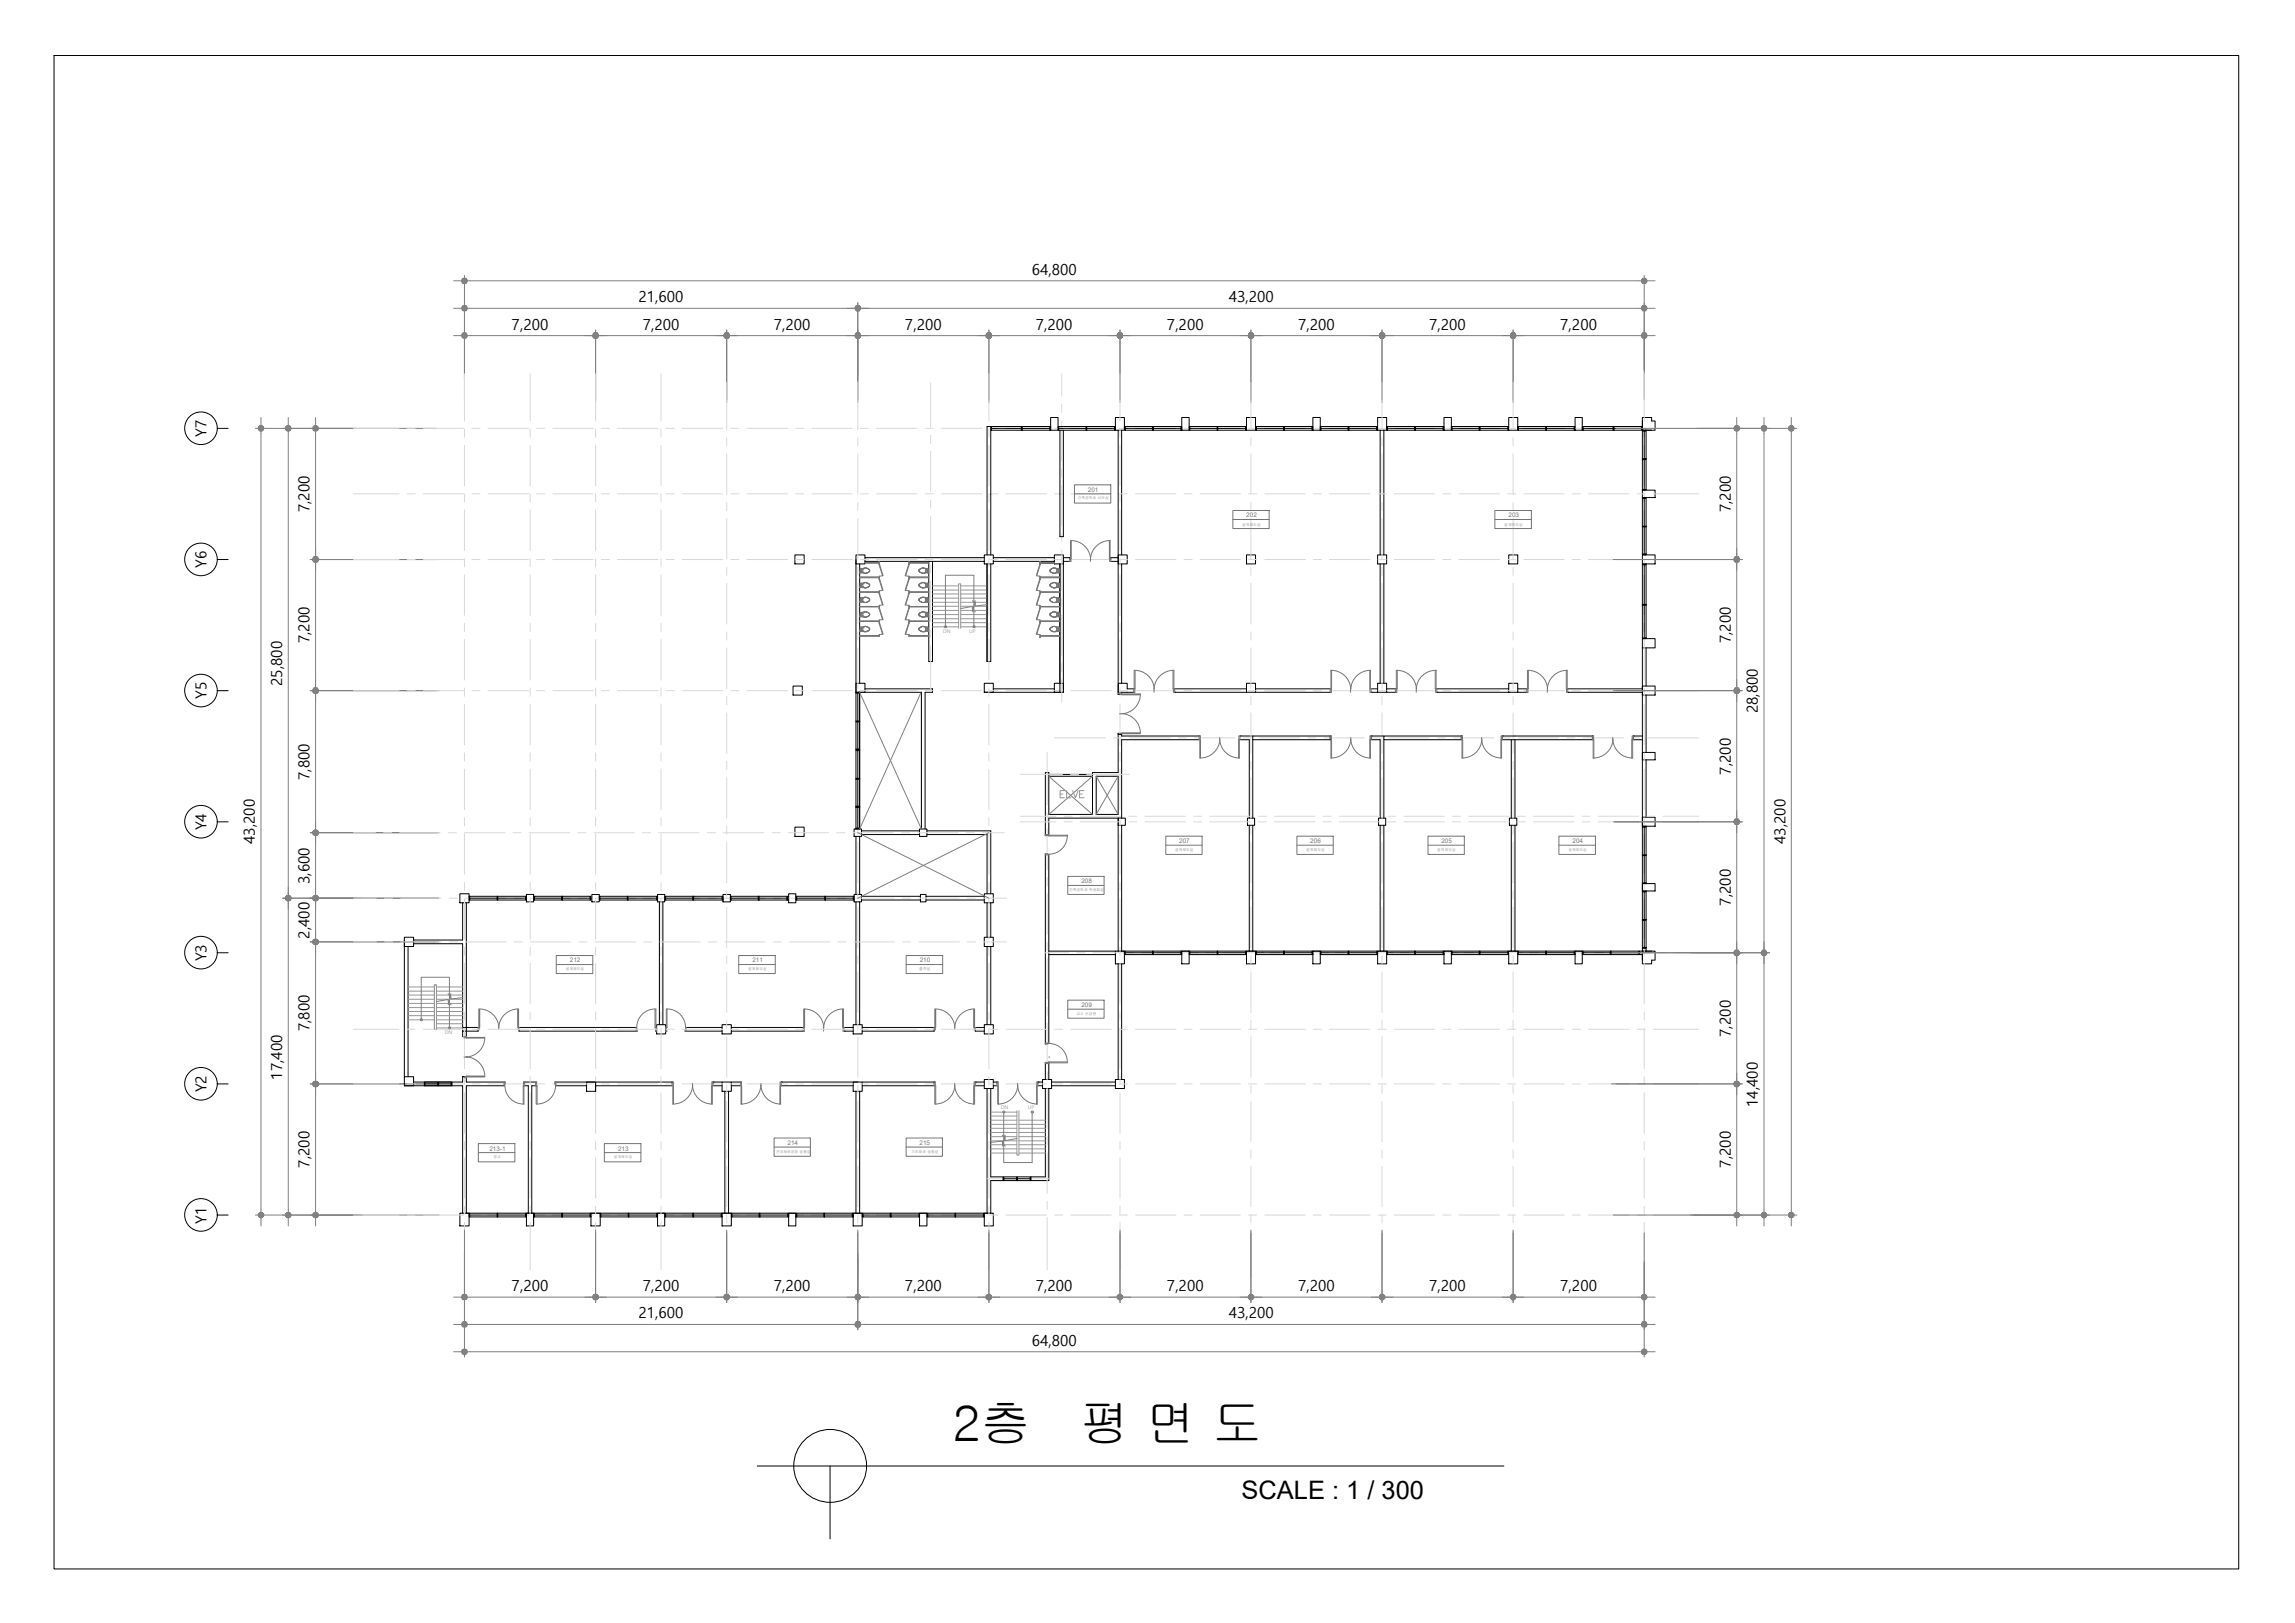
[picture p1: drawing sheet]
<svg xmlns="http://www.w3.org/2000/svg" width="420mm" height="297mm" viewBox="0 0 420 297" stroke-linecap="round" stroke-linejoin="round" font-family="sans-serif">
<defs><g id="words">
<g font-size="9.1">
<text x="174.4" y="263.7">2층</text>
<text x="197.7" y="263.7">평 면 도</text>
</g>
<text font-size="4.7" x="227.3" y="274.3">SCALE : 1 / 300</text>
<text font-size="4" fill="#979797" x="193" y="147.1">ELVE</text>
<g font-size="2.8">
<text x="188.9" y="50.3">64,800</text>
<text x="116.9" y="55.3">21,600</text>
<text x="224.9" y="55.3">43,200</text>
<text x="93.7" y="60.3">7,200</text>
<text x="117.7" y="60.3">7,200</text>
<text x="141.7" y="60.3">7,200</text>
<text x="165.7" y="60.3">7,200</text>
<text x="189.6" y="60.3">7,200</text>
<text x="213.6" y="60.3">7,200</text>
<text x="237.6" y="60.3">7,200</text>
<text x="261.6" y="60.3">7,200</text>
<text x="285.7" y="60.3">7,200</text>
<text x="37.8" y="79.9" transform="rotate(-90 37.8 79.9)">Y7</text>
<text x="56.7" y="93.8" transform="rotate(-90 56.7 93.8)">7,200</text>
<text x="316.9" y="93.8" transform="rotate(-90 316.9 93.8)">7,200</text>
<text x="37.8" y="103.9" transform="rotate(-90 37.8 103.9)">Y6</text>
<text x="56.7" y="117.8" transform="rotate(-90 56.7 117.8)">7,200</text>
<text x="316.9" y="117.8" transform="rotate(-90 316.9 117.8)">7,200</text>
<text x="51.7" y="125.6" transform="rotate(-90 51.7 125.6)">25,800</text>
<text x="37.8" y="127.9" transform="rotate(-90 37.8 127.9)">Y5</text>
<text x="321.8" y="130.6" transform="rotate(-90 321.8 130.6)">28,800</text>
<text x="56.7" y="142.7" transform="rotate(-90 56.7 142.7)">7,800</text>
<text x="316.9" y="141.8" transform="rotate(-90 316.9 141.8)">7,200</text>
<text x="37.8" y="151.9" transform="rotate(-90 37.8 151.9)">Y4</text>
<text x="46.7" y="154.5" transform="rotate(-90 46.7 154.5)">43,200</text>
<text x="326.9" y="154.5" transform="rotate(-90 326.9 154.5)">43,200</text>
<text x="56.7" y="161.8" transform="rotate(-90 56.7 161.8)">3,600</text>
<text x="316.9" y="165.8" transform="rotate(-90 316.9 165.8)">7,200</text>
<text x="56.7" y="171.8" transform="rotate(-90 56.7 171.8)">2,400</text>
<text x="37.8" y="175.9" transform="rotate(-90 37.8 175.9)">Y3</text>
<text x="56.7" y="188.8" transform="rotate(-90 56.7 188.8)">7,800</text>
<text x="316.9" y="189.8" transform="rotate(-90 316.9 189.8)">7,200</text>
<text x="51.7" y="197.6" transform="rotate(-90 51.7 197.6)">17,400</text>
<text x="37.8" y="199.9" transform="rotate(-90 37.8 199.9)">Y2</text>
<text x="321.8" y="202.6" transform="rotate(-90 321.8 202.6)">14,400</text>
<text x="56.7" y="213.7" transform="rotate(-90 56.7 213.7)">7,200</text>
<text x="316.9" y="213.7" transform="rotate(-90 316.9 213.7)">7,200</text>
<text x="37.8" y="223.9" transform="rotate(-90 37.8 223.9)">Y1</text>
<text x="93.7" y="236.3">7,200</text>
<text x="117.7" y="236.3">7,200</text>
<text x="141.7" y="236.3">7,200</text>
<text x="165.7" y="236.3">7,200</text>
<text x="189.6" y="236.3">7,200</text>
<text x="213.6" y="236.3">7,200</text>
<text x="237.6" y="236.3">7,200</text>
<text x="261.6" y="236.3">7,200</text>
<text x="285.7" y="236.3">7,200</text>
<text x="116.9" y="241.3">21,600</text>
<text x="224.9" y="241.3">43,200</text>
<text x="188.9" y="246.3">64,800</text>
</g>
<g font-size="1.2" fill="#757575">
<text x="199.2" y="90">201</text>
<text x="228.2" y="94.7">202</text>
<text x="276.2" y="94.7">203</text>
<text x="215.9" y="154.3">207</text>
<text x="239.9" y="154.3">206</text>
<text x="263.9" y="154.3">205</text>
<text x="287.9" y="154.3">204</text>
<text x="198" y="161.6">208</text>
<text x="104.3" y="176.1">212</text>
<text x="137.7" y="176.1">211</text>
<text x="168.4" y="176.1">210</text>
<text x="198" y="184.3">209</text>
<text x="144.2" y="209.5">214</text>
<text x="168.3" y="209.5">215</text>
<text x="89.6" y="210.6">213-1</text>
<text x="113.1" y="210.6">213</text>
</g>
<g font-size=".9" fill="#979797">
<text x="172.7" y="115.9">DN</text>
<text x="177.4" y="115.9">UP</text>
<text x="81.4" y="189.3">DN</text>
<text x="183.2" y="202.9">DN</text>
<text x="188.2" y="202.9">UP</text>
</g>
<g font-size=".7" fill="#757575">
<text x="197.3" y="91.4">건축공학과 사무실</text>
<text x="227.4" y="96.2">설계제도실</text>
<text x="275.4" y="96.2">설계제도실</text>
<text x="215.1" y="155.8">설계제도실</text>
<text x="239.1" y="155.8">설계제도실</text>
<text x="263.1" y="155.8">설계제도실</text>
<text x="287.1" y="155.8">설계제도실</text>
<text x="195.7" y="163.2">건축공학과 학생회실</text>
<text x="103.6" y="177.6">설계제도실</text>
<text x="137" y="177.6">설계제도실</text>
<text x="168.3" y="177.6">출력실</text>
<text x="197.1" y="185.7">교수 손경현</text>
<text x="90.3" y="212">창고</text>
<text x="112.4" y="212">설계제도실</text>
<text x="142.1" y="211">전자재료공정 실험실</text>
<text x="166.8" y="211">기초재료 실험실</text>
</g>
</g></defs>
<!-- layer: WALL -->
<g fill="none" stroke="#000" stroke-width=".18">
<path d="M181.4 78.1h-.7v23.5M181.4 78.7v22.9M194 78.7v19.5h.7v-19.5M204.7 78.7v48.4M205.3 78.7v22.9M252.7 78.7v22.9M253.4 78.7v22.9M156.7 102.4v24.3M157.4 103.2v21.9M158.4 102.1h21.8M158.4 102.7h21.8M170 102.7v18.4h.7v-18.4"/>
<path d="M180.7 103.2v17.9h.7v-17.9M181.8 102.1h11.2M181.8 102.7h11.2M194 103.2v23.5M194.7 102.7h1.2M195.9 102.3v-.2h-1.2v24.6h-14.5M203.4 102.7h1.3M204.7 102.1h-1.3v.2M205.3 103.2v21.9M252.7 103.2v21.9M253.4 103.2v21.9M300.7 116.9v34.3"/>
<path d="M301.4 118.6v7M157 126.7h11.7v25M158.4 126.1h12.3v.6h-1.3v25M181.8 126.1h11.2M204.7 127.1h.1M204.7 134.2v.2M204.7 134.4v7h-4.7v7.7h-8v-7.7h-.6v11.6M204.7 134.4h.6v.3h14.2M205.3 126.7v.2M206.4 126.1h1.1M206.4 126.7h1.1M207.5 126.7h.1"/>
<path d="M215 126.7h.1M215 126.1h13.2M215 126.7h28.5M219.5 134.7h.1M219.5 135.4h-14.2v14.3h-13.3v3.3M227 134.7h.1M227 135.4h1.7v14.3M227 134.7h2.3M229.3 135.4v14.3M229.9 126.1h13.6M243.5 134.7h-14.2v.7M243.5 134.7h.1"/>
<path d="M243.5 126.7h.1M243.5 134.7v.7h-14.2M251 134.7h.1M251 126.7h.1M251 134.7v.7h1.7v14.3M251 126.1h1.2M251 126.7h1.2M251 134.7h2.4M253.4 134.7h14.1v.7h-14.1zM253.4 135.4v14.3M253.9 126.1h1.6M253.9 126.7h1.6"/>
<path d="M255.5 126.7h.1M263 126.7h.1M263 126.1h13.2M263 126.7h13.2M267.5 134.7h.1M275 134.7h.1M275 134.7h16.5M275 134.7v.7h16.5v-.7M276.7 135.4v14.3M277.4 135.4v14.3M277.9 126.1h1.6M277.9 126.7h1.6"/>
<path d="M279.5 126.7h.1M287 126.7h.1M287 126.1h13.7M287 126.7h13.7M291.5 134.7h.1M299 134.7h.1M299 134.7h1.7M299 134.7v.7h1.7M301.4 127.2v10.5M301.4 139.1v10.5M156.7 153.1v10.6M157.4 153.1v10.6"/>
<path d="M157.7 152.7h10.6M157.7 152.1h10.6M169.7 152.7h11v10.9M169.7 152.1h11.7v11.5M191.4 156.3v34.8M192 142.1h8M192 156.3v34.7M192 141.7h8M200.7 142.1h4v7h-4zM204.7 149.7v24.4h1.2M205.3 151v23.1M228.7 151v23.1"/>
<path d="M229.3 151v23.1M252.7 151v23.1M253.4 151v23.1M276.7 151v23.1M277.4 151v23.1M74 172v25.1M74.7 173.2v23.9M75.7 172.7h9v17M84.7 165.2v6.8h-9M85.4 165.2v24.8M120.7 165.1v22.4M121.4 165.1v22.4"/>
<path d="M156.7 165.1v22.4M157.4 165.1v22.4M157.7 164h10.8M157.7 164.7h10.8M169.5 164h10.7M169.5 164.7h10.7M180.7 165.2v6.3M180.7 173.2v14.3M181.4 165.2v6.3M181.4 173.2v14.3M192 174.1h12.2M192 174.7h12.2"/>
<path d="M204.7 176.4v21.2M205.3 176.4v21.2M216.4 174.1h1.3M228.2 174.1h1.7M240.4 174.1h1.3M252.2 174.1h1.7M264.4 174.1h1.3M276.2 174.1h1.7M288.4 174.1h1.3M300.2 174.7h.5M300.7 173.6v.5M301.4 173.6v.5h-1.2"/>
<path d="M74 198.7h10.7v23.3M84.7 188h2.8M84.9 197h-.2v1h-9M85.4 193.5h.1M85.4 196.9v1.1h7.1M87.5 188.5v.2h-2.8M92.4 198.7h-7v23.3h.5M95 188.5v.2h21.7M95 188h21.6M95.8 198.7h.9v23.3M95.8 198h2.4M98.3 198.7h-.9v23.3"/>
<path d="M101.6 198h21.4M101.7 198.7h5.7M109 198.7h14M109 198v1.7M119.9 188h.3M120 188.7h.2M121.9 188.7h.2M121.9 188h.2M123 198h.1M123 198v.3M125.4 188.7h6.8M125.5 188h6.7"/>
<path d="M130.5 198h.1M130.5 198.7h1.7M130.5 198h1.7M130.5 198v.3M132.7 199.7v22.3M133.4 199.7v22.3M133.9 188.7h13.2M133.9 188h13.2M133.9 198.7h1.6M133.9 198h1.6M135.5 198h.1M143 198h.1"/>
<path d="M143 198.7h13.2M143 198h14M147.1 188.7h.1M154.5 188.7h.1M154.5 188.7h1.7M154.5 188h1.7M156.7 199.7v22.3M157.4 199.7v22.3M157.8 188h13.2M157.8 198.7h13.2M157.8 198h13.2M171 198h.1"/>
<path d="M171 188.5v.2h-13.2M171 198v.3M178.5 198h.1M178.5 188.5v.2h1.7M178.5 188h1.7M178.5 198.7h1.7M178.5 198h1.7M178.5 198v.3M180.7 199.2v22.8M181.4 199.2v16.2h2.2M181.8 198.7h.7M181.8 198h.7"/>
<path d="M182.5 198h.1M182.5 198v.3M190 198h.1M190 198.7h.9M190 198h.9M190 198v.3M191.4 199.2v16.2h-2.6M191.4 194.4v3.2M192 199.2v16.9h-3.2M192 194.4v3.2M192.5 198.7h11.7M192.5 198h11.7"/>
<path d="M183.6 216.1h-2.2v5.9h-1.2M96.4 222h1.3M108.2 222h1.7M120.4 222h1.3M132.2 222h1.7M144.4 222h1.3M156.2 222h1.6M168.3 222h1.4"/>
</g>
<!-- layer: WIN -->
<g fill="none" stroke="#000" stroke-width=".18">
<path d="M181.4 78.1h.1v.6h-.1zM181.5 78.1h10.7M181.5 78.7h10.7M181.5 78.4h5.5M187 78.1h.1v.6h-.1zM187.1 78.4h5.1M192.2 78.1h.1v.6h-.1zM193.7 78.1h.1v.6h-.1zM193.8 78.1h10.2M193.8 78.7h10.2M193.8 78.4h5M198.8 78.1h.2v.6h-.2z"/>
<path d="M199 78.4h5M204 78.1h.2v.6h-.2zM205.9 78.1h.1v.6h-.1zM206 78.1h10.2M206 78.7h10.2M206 78.4h5M211 78.1h.1v.6h-.1zM211.1 78.4h5.1M216.2 78.1h.2v.6h-.2zM217.7 78.1h.1v.6h-.1zM217.8 78.1h10.2M217.8 78.7h10.2"/>
<path d="M217.8 78.4h5M222.8 78.1h.2v.6h-.2zM223 78.4h5M228 78.1h.2v.6h-.2zM229.9 78.1h.1v.6h-.1zM230 78.1h10.2M230 78.7h10.2M230 78.4h5M235 78.1h.1v.6h-.1zM235.1 78.4h5.1M240.2 78.1h.2v.6h-.2zM241.7 78.1h.1v.6h-.1z"/>
<path d="M241.8 78.1h10.2M241.8 78.7h10.2M241.8 78.4h5M246.8 78.1h.2v.6h-.2zM247 78.4h5M252 78.1h.2v.6h-.2zM253.9 78.1h.1v.6h-.1zM254 78.1h10.2M254 78.7h10.2M254 78.4h5M259 78.1h.1v.6h-.1zM259.1 78.4h5.1"/>
<path d="M264.2 78.1h.2v.6h-.2zM265.7 78.1h.1v.6h-.1zM265.8 78.1h10.2M265.8 78.7h10.2M265.8 78.4h5M270.8 78.1h.2v.6h-.2zM271 78.4h5M276 78.1h.2v.6h-.2zM277.9 78.1h.1v.6h-.1zM278 78.1h10.2M278 78.7h10.2M278 78.4h5"/>
<path d="M283 78.1h.1v.6h-.1zM283.1 78.4h5.1M288.2 78.1h.1v.6h-.1zM289.7 78.1h.1v.6h-.1zM289.8 78.1h10.7M289.8 78.7h10.7M289.8 78.4h5.5M295.3 78.1h.2v.6h-.2zM295.5 78.4h5M300.5 78.1h.2v.6h-.2zM300.7 78.7h.7v.2h-.7zM300.7 78.9v10.7"/>
<path d="M301 78.9v5M301.4 78.9v10.7M300.7 91.1h.7v.1h-.7zM300.7 96.3h.7v.1h-.7zM300.7 89.6h.7v.1h-.7zM300.7 83.9h.7v.2h-.7zM300.7 91.2v10.2M301 84.1v5.5M301 91.2v5.1M301 96.4v5M301.4 91.2v10.2M300.7 101.4h.7v.2h-.7z"/>
<path d="M300.7 116.8h.7v.1h-.7zM300.7 103.2h.7v.2h-.7zM300.7 110.6h.7v.2h-.7zM300.7 103.4v13.4M301 103.4v7.2M301 110.8v6M301.4 103.4v13.4M156.7 137.1h.7v.1h-.7zM156.7 126.7h.7v.2h-.7zM156.7 132h.7v.1h-.7zM156.7 137.2h.7v.2h-.7zM156.7 126.9v10.2"/>
<path d="M156.7 137.4v14.3M157 126.9v5.1M157 132.1v5M157 137.4v5.1M157.4 126.7v25M156.7 147.6h.7v.1h-.7zM156.7 142.5h.7v.1h-.7zM156.7 151.6h.7v.1h-.7zM157 142.6v5M157 147.7v4M300.7 156.5h.7v.1h-.7zM300.7 151.4v10.2"/>
<path d="M301 151.4v5.1M301 156.6v5M301.4 151.4v10.2M85.9 164h.1v.7h-.1zM86 164h10.2M86 164.7h10.2M86 164.4h5M91 164h.1v.7h-.1zM91.1 164.4h5.1M96.2 164h.2v.7h-.2zM97.7 164h.2v.7h-.2zM97.9 164h10.1"/>
<path d="M97.9 164.7h10.1M97.9 164.4h4.9M102.8 164h.2v.7h-.2zM103 164.4h5M108 164h.2v.7h-.2zM109.7 164h.1v.7h-.1zM109.8 164h10.4M109.8 164.7h10.4M109.8 164.4h5M114.8 164h.2v.7h-.2zM115 164.4h5.2M120.2 164h.2v.7h-.2z"/>
<path d="M121.7 164h.2v.7h-.2zM121.9 164h10.3M121.9 164.7h10.3M121.9 164.4h4.9M126.8 164h.2v.7h-.2zM127 164.4h5.2M132.2 164h.2v.7h-.2zM133.7 164h.1v.7h-.1zM133.8 164h10.2M133.8 164.7h10.2M133.8 164.4h5M138.8 164h.2v.7h-.2z"/>
<path d="M139 164.4h5M144 164h.2v.7h-.2zM144.2 164h.2M144.2 164.7h.2M145.7 164h.2v.7h-.2zM145.9 164h10.3M145.9 164.7h10.3M145.9 164.4h5.1M151 164h.1v.7h-.1zM151.1 164.4h5.1M156.2 164h.2v.7h-.2zM205.9 174.1h.1v.6h-.1z"/>
<path d="M206 174.1h10.2M206 174.7h10.2M206 174.4h5M211 174.1h.1v.6h-.1zM211.1 174.4h5.1M216.2 174.1h.2v.6h-.2zM217.7 174.1h.1v.6h-.1zM217.8 174.1h10.2M217.8 174.7h10.2M217.8 174.4h5M222.8 174.1h.2v.6h-.2zM223 174.4h5"/>
<path d="M228 174.1h.2v.6h-.2zM229.9 174.1h.1v.6h-.1zM230 174.1h10.2M230 174.7h10.2M230 174.4h5M235 174.1h.1v.6h-.1zM235.1 174.4h5.1M240.2 174.1h.2v.6h-.2zM241.7 174.1h.1v.6h-.1zM241.8 174.1h10.2M241.8 174.7h10.2M241.8 174.4h5"/>
<path d="M246.8 174.1h.2v.6h-.2zM247 174.4h5M252 174.1h.2v.6h-.2zM253.9 174.1h.1v.6h-.1zM254 174.1h10.2M254 174.7h10.2M254 174.4h5M259 174.1h.1v.6h-.1zM259.1 174.4h5.1M264.2 174.1h.2v.6h-.2zM265.7 174.1h.1v.6h-.1zM265.8 174.1h10.2"/>
<path d="M265.8 174.7h10.2M265.8 174.4h5M270.8 174.1h.2v.6h-.2zM271 174.4h5M276 174.1h.2v.6h-.2zM277.9 174.1h.1v.6h-.1zM278 174.1h10.2M278 174.7h10.2M278 174.4h5M283 174.1h.1v.6h-.1zM283.1 174.4h5.1M288.2 174.1h.2v.6h-.2z"/>
<path d="M289.7 174.1h.1v.6h-.1zM289.8 174.1h10.2M289.8 174.7h10.2M289.8 174.4h5M294.8 174.1h.2v.6h-.2zM295 174.4h5M300 174.1h.2v.6h-.2zM300.7 161.6h.7v.1h-.7zM300.7 173.4h.7v.2h-.7zM300.7 163.1h.7v.1h-.7zM300.7 168.3h.7v.1h-.7zM300.7 161.7v1.4"/>
<path d="M300.7 163.2v10.2M301 163.2v5.1M301 168.4v5M301.4 163.2v10.2M77.7 198h.1v.7h-.1zM77.8 198h4.8M77.8 198.7h4.8M77.8 198.4h2.3M80.1 198h.2v.7h-.2zM80.3 198.4h2.3M82.6 198h.1v.7h-.1zM183.6 215.4h.2v.7h-.2z"/>
<path d="M183.8 215.4h4.8M183.8 216.1h4.8M183.8 215.7h2.3M186.1 215.4h.2v.7h-.2zM186.3 215.7h2.3M188.6 215.4h.2v.7h-.2zM85.9 222h.1v.7h-.1zM86 222h10.2M86 222.7h10.2M86 222.4h5M91 222h.1v.7h-.1zM91.1 222.4h5.1"/>
<path d="M96.2 222h.2v.7h-.2zM97.7 222h.2v.7h-.2zM97.9 222h10.1M97.9 222.7h10.1M97.9 222.4h4.9M102.8 222h.2v.7h-.2zM103 222.4h5M108 222h.2v.7h-.2zM109.9 222h.1v.7h-.1zM110 222h10.2M110 222.7h10.2M110 222.4h5"/>
<path d="M115 222h.1v.7h-.1zM115.1 222.4h5.1M120.2 222h.2v.7h-.2zM121.7 222h.2v.7h-.2zM121.9 222h10.1M121.9 222.7h10.1M121.9 222.4h4.9M126.8 222h.2v.7h-.2zM127 222.4h5M132 222h.2v.7h-.2zM133.9 222h.1v.7h-.1zM134 222h10.2"/>
<path d="M134 222.7h10.2M134 222.4h5M139 222h.1v.7h-.1zM139.1 222.4h5.1M144.2 222h.2v.7h-.2zM145.7 222h.2v.7h-.2zM145.9 222h10.1M145.9 222.7h10.1M145.9 222.4h4.9M150.8 222h.1v.7h-.1zM150.9 222.4h5.1M156 222h.2v.7h-.2z"/>
<path d="M157.8 222h.2v.7h-.2zM158 222h10.2M158 222.7h10.2M158 222.4h5M163 222h.1v.7h-.1zM163.1 222.4h5.1M168.2 222h.1v.7h-.1zM169.7 222h.2v.7h-.2zM169.9 222h10.1M169.9 222.7h10.1M169.9 222.4h4.9M174.8 222h.1v.7h-.1z"/>
<path d="M174.9 222.4h5.1M180 222h.2v.7h-.2z"/>
</g>
<!-- layer: DIM -->
<g fill="none" stroke="#7f7f7f" stroke-width=".18">
<path d="M85 50.4v23.3M86 51.4h214M86 56.4h70M157 55.4v18.3M158 56.4h142M301 50.4v22.8M46.8 78.4h33.1M47.8 79.4v142M52.8 79.4v84M57.8 79.4v22M86 61.4h22M109 60.4v13.3"/>
<path d="M110.1 61.4h21.9M133 60.4v13.3M134.1 61.4h21.9M158 61.4h22M181 60.4v13.3M182 61.4h22M205 60.4v13.3M206 61.4h22M229 60.4v13.3M230 61.4h22M253 60.4v13.3M254 61.4h22"/>
<path d="M277 60.4v13.3M278 61.4h22M295.9 78.4h33.1M318 79.4v22M322.9 79.4v94M327.9 79.4v142M56.8 102.4h23.6M57.8 103.4v22M295.3 102.4h23.7M318 103.4v22M56.8 126.4h23.6M57.8 127.4v24"/>
<path d="M295.3 126.4h23.7M318 127.4v22M56.8 152.4h23.6M57.8 153.4v10M295.4 150.4h23.6M318 151.4v22M51.8 164.4h28.6M52.8 165.4v56M56.8 172.4h23.6M57.8 165.4v6M57.8 173.4v24M295.1 174.4h28.9"/>
<path d="M318 175.4v22M322.9 175.4v46M56.8 198.4h23.6M57.8 199.4v22M295 198.4h24M318 199.4v22M46.8 222.4h33.6M85 225.1v23.3M86 237.4h22M109 225.1v13.3M110.1 237.4h21.9M133 225.1v13.3"/>
<path d="M134.1 237.4h21.9M157 225.1v18.3M158 237.4h22M181 225.1v13.3M182 237.4h22M205 225.1v13.3M206 237.4h22M229 225.1v13.3M230 237.4h22M253 225.1v13.3M254 237.4h22M277 225.1v13.3"/>
<path d="M278 237.4h22M295.3 222.4h33.7M301 225.6v22.8M86 247.4h214M86 242.4h70M158 242.4h142"/>
</g>
<!-- layer: 0 -->
<g fill="#7f7f7f" stroke="#7f7f7f" stroke-width=".18">
<path d="M301 51.4h.5l-.1-.2zM301.3 51l.1 .2-.4 .2zM301 50.9v.5l.3-.4z"/>
<path d="M300.8 51l.2 .4v-.5zM300.8 51l.2 .4-.4-.2zM300.6 51.2l-.1 .2h.5z"/>
<path d="M300.5 51.4l.1 .2 .4-.2zM300.6 51.6l.4-.2-.2 .5zM301 51.4l-.2 .5h.2z"/>
<path d="M301 51.4v.5h.3zM301 51.4l.4 .2-.1 .3zM301 51.4l.4 .2 .1-.2z"/>
<path d="M84.5 51.4l.1 .2 .4-.2zM84.6 51.6l.4-.2-.2 .5zM85 51.4l-.2 .5h.2z"/>
<path d="M85 51.4v.5h.3zM85 51.4l.5 .2-.2 .3zM85 51.4l.5 .2v-.2z"/>
<path d="M85 51.4h.5v-.2zM85.3 51l.2 .2-.5 .2zM85 50.9v.5l.3-.4z"/>
<path d="M84.8 51l.2 .4v-.5zM84.8 51l.2 .4-.4-.2zM84.6 51.2l-.1 .2h.5z"/>
<path d="M157 56.4h.6l-.1-.2zM157.3 56l.2 .2-.5 .2zM157 55.9v.5l.3-.4z"/>
<path d="M156.8 56l.2 .4v-.5zM156.8 56l.2 .4-.4-.2zM156.6 56.2l-.1 .2h.5z"/>
<path d="M156.5 56.4l.1 .2 .4-.2zM156.6 56.6l.4-.2-.2 .5zM157 56.4l-.2 .5h.2z"/>
<path d="M157 56.4v.5h.3zM157 56.4l.5 .2-.2 .3zM157 56.4l.5 .2 .1-.2z"/>
<path d="M84.5 56.4l.1 .2 .4-.2zM84.6 56.6l.4-.2-.2 .5zM85 56.4l-.2 .5h.2z"/>
<path d="M85 56.4v.5h.3zM85 56.4l.5 .2-.2 .3zM85 56.4l.5 .2v-.2z"/>
<path d="M85 56.4h.5v-.2zM85.3 56l.2 .2-.5 .2zM85 55.9v.5l.3-.4z"/>
<path d="M84.8 56l.2 .4v-.5zM84.8 56l.2 .4-.4-.2zM84.6 56.2l-.1 .2h.5z"/>
<path d="M181 61.4h.5v-.2zM181.3 61l.2 .2-.5 .2zM181 60.9v.5l.3-.4z"/>
<path d="M180.8 61l.2 .4v-.5zM180.8 61l.2 .4-.4-.2zM180.6 61.2l-.1 .2h.5z"/>
<path d="M180.5 61.4l.1 .3 .4-.3zM180.6 61.7l.4-.3-.2 .4zM181 61.4l-.2 .4 .2 .1z"/>
<path d="M181 61.4v.5l.3-.1zM181 61.4l.5 .3-.2 .1zM181 61.4l.5 .3v-.3z"/>
<path d="M156.5 61.4l.1 .3 .4-.3zM156.6 61.7l.4-.3-.2 .4zM157 61.4l-.2 .4 .2 .1z"/>
<path d="M157 61.4v.5l.3-.1zM157 61.4l.5 .3-.2 .1zM157 61.4l.5 .3 .1-.3z"/>
<path d="M157 61.4h.6l-.1-.2zM157.3 61l.2 .2-.5 .2zM157 60.9v.5l.3-.4z"/>
<path d="M156.8 61l.2 .4v-.5zM156.8 61l.2 .4-.4-.2zM156.6 61.2l-.1 .2h.5z"/>
<path d="M301 56.4h.5l-.1-.2zM301.3 56l.1 .2-.4 .2zM301 55.9v.5l.3-.4z"/>
<path d="M300.8 56l.2 .4v-.5zM300.8 56l.2 .4-.4-.2zM300.6 56.2l-.1 .2h.5z"/>
<path d="M300.5 56.4l.1 .2 .4-.2zM300.6 56.6l.4-.2-.2 .5zM301 56.4l-.2 .5h.2z"/>
<path d="M301 56.4v.5h.3zM301 56.4l.4 .2-.1 .3zM301 56.4l.4 .2 .1-.2z"/>
<path d="M156.5 56.4l.1 .2 .4-.2zM156.6 56.6l.4-.2-.2 .5zM157 56.4l-.2 .5h.2z"/>
<path d="M157 56.4v.5h.3zM157 56.4l.5 .2-.2 .3zM157 56.4l.5 .2 .1-.2z"/>
<path d="M157 56.4h.6l-.1-.2zM157.3 56l.2 .2-.5 .2zM157 55.9v.5l.3-.4z"/>
<path d="M156.8 56l.2 .4v-.5zM156.8 56l.2 .4-.4-.2zM156.6 56.2l-.1 .2h.5z"/>
<path d="M205 61.4h.5v-.2zM205.3 61l.2 .2-.5 .2zM205 60.9v.5l.3-.4z"/>
<path d="M204.8 61l.2 .4v-.5zM204.8 61l.2 .4-.4-.2zM204.6 61.2l-.1 .2h.5z"/>
<path d="M204.5 61.4l.1 .3 .4-.3zM204.6 61.7l.4-.3-.2 .4zM205 61.4l-.2 .4 .2 .1z"/>
<path d="M205 61.4v.5l.3-.1zM205 61.4l.5 .3-.2 .1zM205 61.4l.5 .3v-.3z"/>
<path d="M180.5 61.4l.1 .3 .4-.3zM180.6 61.7l.4-.3-.2 .4zM181 61.4l-.2 .4 .2 .1z"/>
<path d="M181 61.4v.5l.3-.1zM181 61.4l.5 .3-.2 .1zM181 61.4l.5 .3v-.3z"/>
<path d="M181 61.4h.5v-.2zM181.3 61l.2 .2-.5 .2zM181 60.9v.5l.3-.4z"/>
<path d="M180.8 61l.2 .4v-.5zM180.8 61l.2 .4-.4-.2zM180.6 61.2l-.1 .2h.5z"/>
<path d="M229 61.4h.5v-.2zM229.3 61l.2 .2-.5 .2zM229 60.9v.5l.3-.4z"/>
<path d="M228.8 61l.2 .4v-.5zM228.8 61l.2 .4-.4-.2zM228.6 61.2l-.1 .2h.5z"/>
<path d="M228.5 61.4l.1 .3 .4-.3zM228.6 61.7l.4-.3-.2 .4zM229 61.4l-.2 .4 .2 .1z"/>
<path d="M229 61.4v.5l.3-.1zM229 61.4l.5 .3-.2 .1zM229 61.4l.5 .3v-.3z"/>
<path d="M204.5 61.4l.1 .3 .4-.3zM204.6 61.7l.4-.3-.2 .4zM205 61.4l-.2 .4 .2 .1z"/>
<path d="M205 61.4v.5l.3-.1zM205 61.4l.5 .3-.2 .1zM205 61.4l.5 .3v-.3z"/>
<path d="M205 61.4h.5v-.2zM205.3 61l.2 .2-.5 .2zM205 60.9v.5l.3-.4z"/>
<path d="M204.8 61l.2 .4v-.5zM204.8 61l.2 .4-.4-.2zM204.6 61.2l-.1 .2h.5z"/>
<path d="M253 61.4h.5v-.2zM253.3 61l.2 .2-.5 .2zM253 60.9v.5l.3-.4z"/>
<path d="M252.8 61l.2 .4v-.5zM252.8 61l.2 .4-.4-.2zM252.6 61.2l-.1 .2h.5z"/>
<path d="M252.5 61.4l.1 .3 .4-.3zM252.6 61.7l.4-.3-.2 .4zM253 61.4l-.2 .4 .2 .1z"/>
<path d="M253 61.4v.5l.3-.1zM253 61.4l.5 .3-.2 .1zM253 61.4l.5 .3v-.3z"/>
<path d="M228.5 61.4l.1 .3 .4-.3zM228.6 61.7l.4-.3-.2 .4zM229 61.4l-.2 .4 .2 .1z"/>
<path d="M229 61.4v.5l.3-.1zM229 61.4l.5 .3-.2 .1zM229 61.4l.5 .3v-.3z"/>
<path d="M229 61.4h.5v-.2zM229.3 61l.2 .2-.5 .2zM229 60.9v.5l.3-.4z"/>
<path d="M228.8 61l.2 .4v-.5zM228.8 61l.2 .4-.4-.2zM228.6 61.2l-.1 .2h.5z"/>
<path d="M277 61.4h.5l-.1-.2zM277.3 61l.1 .2-.4 .2zM277 60.9v.5l.3-.4z"/>
<path d="M276.8 61l.2 .4v-.5zM276.8 61l.2 .4-.4-.2zM276.6 61.2l-.1 .2h.5z"/>
<path d="M276.5 61.4l.1 .3 .4-.3zM276.6 61.7l.4-.3-.2 .4zM277 61.4l-.2 .4 .2 .1z"/>
<path d="M277 61.4v.5l.3-.1zM277 61.4l.4 .3-.1 .1zM277 61.4l.4 .3 .1-.3z"/>
<path d="M252.5 61.4l.1 .3 .4-.3zM252.6 61.7l.4-.3-.2 .4zM253 61.4l-.2 .4 .2 .1z"/>
<path d="M253 61.4v.5l.3-.1zM253 61.4l.5 .3-.2 .1zM253 61.4l.5 .3v-.3z"/>
<path d="M253 61.4h.5v-.2zM253.3 61l.2 .2-.5 .2zM253 60.9v.5l.3-.4z"/>
<path d="M252.8 61l.2 .4v-.5zM252.8 61l.2 .4-.4-.2zM252.6 61.2l-.1 .2h.5z"/>
<path d="M301 61.4h.5l-.1-.2zM301.3 61l.1 .2-.4 .2zM301 60.9v.5l.3-.4z"/>
<path d="M300.8 61l.2 .4v-.5zM300.8 61l.2 .4-.4-.2zM300.6 61.2l-.1 .2h.5z"/>
<path d="M300.5 61.4l.1 .3 .4-.3zM300.6 61.7l.4-.3-.2 .4zM301 61.4l-.2 .4 .2 .1z"/>
<path d="M301 61.4v.5l.3-.1zM301 61.4l.4 .3-.1 .1zM301 61.4l.4 .3 .1-.3z"/>
<path d="M276.5 61.4l.1 .3 .4-.3zM276.6 61.7l.4-.3-.2 .4zM277 61.4l-.2 .4 .2 .1z"/>
<path d="M277 61.4v.5l.3-.1zM277 61.4l.4 .3-.1 .1zM277 61.4l.4 .3 .1-.3z"/>
<path d="M277 61.4h.5l-.1-.2zM277.3 61l.1 .2-.4 .2zM277 60.9v.5l.3-.4z"/>
<path d="M276.8 61l.2 .4v-.5zM276.8 61l.2 .4-.4-.2zM276.6 61.2l-.1 .2h.5z"/>
<path d="M109 61.4h.5v-.2zM109.3 61l.2 .2-.5 .2zM109 60.9v.5l.3-.4z"/>
<path d="M108.8 61l.2 .4v-.5zM108.8 61l.2 .4-.4-.2zM108.6 61.2l-.1 .2h.5z"/>
<path d="M108.5 61.4l.1 .3 .4-.3zM108.6 61.7l.4-.3-.2 .4zM109 61.4l-.2 .4 .2 .1z"/>
<path d="M109 61.4v.5l.3-.1zM109 61.4l.5 .3-.2 .1zM109 61.4l.5 .3v-.3z"/>
<path d="M84.5 61.4l.1 .3 .4-.3zM84.6 61.7l.4-.3-.2 .4zM85 61.4l-.2 .4 .2 .1z"/>
<path d="M85 61.4v.5l.3-.1zM85 61.4l.5 .3-.2 .1zM85 61.4l.5 .3v-.3z"/>
<path d="M85 61.4h.5v-.2zM85.3 61l.2 .2-.5 .2zM85 60.9v.5l.3-.4z"/>
<path d="M84.8 61l.2 .4v-.5zM84.8 61l.2 .4-.4-.2zM84.6 61.2l-.1 .2h.5z"/>
<path d="M133 61.4h.5v-.2zM133.3 61l.2 .2-.5 .2zM133 60.9v.5l.3-.4z"/>
<path d="M132.8 61l.2 .4v-.5zM132.8 61l.2 .4-.4-.2zM132.6 61.2l-.1 .2h.5z"/>
<path d="M132.5 61.4l.1 .3 .4-.3zM132.6 61.7l.4-.3-.2 .4zM133 61.4l-.2 .4 .2 .1z"/>
<path d="M133 61.4v.5l.3-.1zM133 61.4l.5 .3-.2 .1zM133 61.4l.5 .3v-.3z"/>
<path d="M108.5 61.4l.1 .3 .4-.3zM108.6 61.7l.4-.3-.2 .4zM109 61.4l-.2 .4 .2 .1z"/>
<path d="M109 61.4v.5l.3-.1zM109 61.4l.5 .3-.2 .1zM109 61.4l.5 .3v-.3z"/>
<path d="M109 61.4h.5v-.2zM109.3 61l.2 .2-.5 .2zM109 60.9v.5l.3-.4z"/>
<path d="M108.8 61l.2 .4v-.5zM108.8 61l.2 .4-.4-.2zM108.6 61.2l-.1 .2h.5z"/>
<path d="M157 61.4h.6l-.1-.2zM157.3 61l.2 .2-.5 .2zM157 60.9v.5l.3-.4z"/>
<path d="M156.8 61l.2 .4v-.5zM156.8 61l.2 .4-.4-.2zM156.6 61.2l-.1 .2h.5z"/>
<path d="M156.5 61.4l.1 .3 .4-.3zM156.6 61.7l.4-.3-.2 .4zM157 61.4l-.2 .4 .2 .1z"/>
<path d="M157 61.4v.5l.3-.1zM157 61.4l.5 .3-.2 .1zM157 61.4l.5 .3 .1-.3z"/>
<path d="M132.5 61.4l.1 .3 .4-.3zM132.6 61.7l.4-.3-.2 .4zM133 61.4l-.2 .4 .2 .1z"/>
<path d="M133 61.4v.5l.3-.1zM133 61.4l.5 .3-.2 .1zM133 61.4l.5 .3v-.3z"/>
<path d="M133 61.4h.5v-.2zM133.3 61l.2 .2-.5 .2zM133 60.9v.5l.3-.4z"/>
<path d="M132.8 61l.2 .4v-.5zM132.8 61l.2 .4-.4-.2zM132.6 61.2l-.1 .2h.5z"/>
<path d="M47.5 78l.3 .4v-.5zM47.5 78l.3 .4-.4-.3zM47.4 78.1l-.1 .3h.5z"/>
<path d="M47.3 78.4l.1 .3 .4-.3zM47.4 78.7l.4-.3-.3 .4zM47.8 78.4l-.3 .4 .3 .1z"/>
<path d="M47.8 78.4v.5l.2-.1zM47.8 78.4l.4 .3-.2 .1zM47.8 78.4l.4 .3 .1-.3z"/>
<path d="M47.8 78.4h.5l-.1-.3zM48 78l.2 .1-.4 .3zM47.8 77.9v.5l.2-.4z"/>
<path d="M47.8 222.4v.5l.2-.1zM47.8 222.4l.4 .2-.2 .2zM47.8 222.4l.4 .2 .1-.2z"/>
<path d="M47.8 222.4h.5l-.1-.3zM48 222l.2 .1-.4 .3zM47.8 221.9v.5l.2-.4z"/>
<path d="M47.5 222l.3 .4v-.5zM47.5 222l.3 .4-.4-.3zM47.4 222.1l-.1 .3h.5z"/>
<path d="M47.3 222.4l.1 .2 .4-.2zM47.4 222.6l.4-.2-.3 .4zM47.8 222.4l-.3 .4 .3 .1z"/>
<path d="M52.5 164l.3 .4v-.5zM52.5 164l.3 .4-.4-.3zM52.4 164.1l-.1 .3h.5z"/>
<path d="M52.3 164.4l.1 .2 .4-.2zM52.4 164.6l.4-.2-.3 .4zM52.8 164.4l-.3 .4 .3 .1z"/>
<path d="M52.8 164.4v.5l.2-.1zM52.8 164.4l.4 .2-.2 .2zM52.8 164.4l.4 .2 .1-.2z"/>
<path d="M52.8 164.4h.5l-.1-.3zM53 164l.2 .1-.4 .3zM52.8 163.9v.5l.2-.4z"/>
<path d="M52.8 222.4v.5l.2-.1zM52.8 222.4l.4 .2-.2 .2zM52.8 222.4l.4 .2 .1-.2z"/>
<path d="M52.8 222.4h.5l-.1-.3zM53 222l.2 .1-.4 .3zM52.8 221.9v.5l.2-.4z"/>
<path d="M52.5 222l.3 .4v-.5zM52.4 222.1l.1-.1 .3 .4zM52.4 222.1l-.1 .3h.5z"/>
<path d="M52.3 222.4l.1 .2 .4-.2zM52.4 222.6l.4-.2-.3 .4zM52.8 222.4l-.3 .4 .3 .1z"/>
<path d="M57.5 198l.3 .4v-.5zM57.5 198l.3 .4-.5-.3zM57.3 198.1v.3h.5z"/>
<path d="M57.3 198.4v.2l.5-.2zM57.3 198.6l.5-.2-.3 .4zM57.8 198.4l-.3 .4 .3 .1z"/>
<path d="M57.8 198.4v.5l.2-.1zM57.8 198.4l.4 .2-.2 .2zM57.8 198.4l.4 .2 .1-.2z"/>
<path d="M57.8 198.4h.5l-.1-.3zM58 198l.2 .1-.4 .3zM57.8 197.9v.5l.2-.4z"/>
<path d="M57.8 222.4v.5l.2-.1zM57.8 222.4l.4 .2-.2 .2zM57.8 222.4l.4 .2 .1-.2z"/>
<path d="M57.8 222.4h.5l-.1-.3zM58 222l.2 .1-.4 .3zM57.8 221.9v.5l.2-.4z"/>
<path d="M57.5 222l.3 .4v-.5zM57.3 222.1l.2-.1 .3 .4zM57.3 222.1v.3h.5z"/>
<path d="M57.3 222.4v.2l.5-.2zM57.3 222.6l.5-.2-.3 .4zM57.8 222.4l-.3 .4 .3 .1z"/>
<path d="M57.5 172l.3 .4v-.5zM57.5 172l.3 .4-.5-.3zM57.3 172.1v.3h.5z"/>
<path d="M57.3 172.4v.2l.5-.2zM57.3 172.6l.5-.2-.3 .4zM57.8 172.4l-.3 .4 .3 .1z"/>
<path d="M57.8 172.4v.5l.2-.1zM57.8 172.4l.4 .2-.2 .2zM57.8 172.4l.4 .2 .1-.2z"/>
<path d="M57.8 172.4h.5l-.1-.3zM58 172l.2 .1-.4 .3zM57.8 171.9v.5l.2-.4z"/>
<path d="M57.8 198.4v.5l.2-.1zM57.8 198.4l.4 .2-.2 .2zM57.8 198.4l.4 .2 .1-.2z"/>
<path d="M57.8 198.4h.5l-.1-.3zM58 198l.2 .1-.4 .3zM57.8 197.9v.5l.2-.4z"/>
<path d="M57.5 198l.3 .4v-.5zM57.5 198l.3 .4-.5-.3zM57.3 198.1v.3h.5z"/>
<path d="M57.3 198.4v.2l.5-.2zM57.3 198.6l.5-.2-.3 .4zM57.8 198.4l-.3 .4 .3 .1z"/>
<path d="M57.5 164l.3 .4v-.5zM57.5 164l.3 .4-.5-.3zM57.3 164.1v.3h.5z"/>
<path d="M57.3 164.4v.2l.5-.2zM57.3 164.6l.5-.2-.3 .4zM57.8 164.4l-.3 .4 .3 .1z"/>
<path d="M57.8 164.4v.5l.2-.1zM57.8 164.4l.4 .2-.2 .2zM57.8 164.4l.4 .2 .1-.2z"/>
<path d="M57.8 164.4h.5l-.1-.3zM58 164l.2 .1-.4 .3zM57.8 163.9v.5l.2-.4z"/>
<path d="M57.8 172.4v.5l.2-.1zM57.8 172.4l.4 .2-.2 .2zM57.8 172.4l.4 .2 .1-.2z"/>
<path d="M57.8 172.4h.5l-.1-.3zM58 172l.2 .1-.4 .3zM57.8 171.9v.5l.2-.4z"/>
<path d="M57.5 172l.3 .4v-.5zM57.5 172l.3 .4-.5-.3zM57.3 172.1v.3h.5z"/>
<path d="M57.3 172.4v.2l.5-.2zM57.3 172.6l.5-.2-.3 .4zM57.8 172.4l-.3 .4 .3 .1z"/>
<path d="M57.5 152l.3 .4v-.5zM57.5 152l.3 .4-.5-.3zM57.3 152.1v.3h.5z"/>
<path d="M57.3 152.4v.3l.5-.3zM57.3 152.7l.5-.3-.3 .4zM57.8 152.4l-.3 .4 .3 .1z"/>
<path d="M57.8 152.4v.5l.2-.1zM57.8 152.4l.4 .3-.2 .1zM57.8 152.4l.4 .3 .1-.3z"/>
<path d="M57.8 152.4h.5l-.1-.3zM58 152l.2 .1-.4 .3zM57.8 151.9v.5l.2-.4z"/>
<path d="M57.8 164.4v.5l.2-.1zM57.8 164.4l.4 .2-.2 .2zM57.8 164.4l.4 .2 .1-.2z"/>
<path d="M57.8 164.4h.5l-.1-.3zM58 164l.2 .1-.4 .3zM57.8 163.9v.5l.2-.4z"/>
<path d="M57.5 164l.3 .4v-.5zM57.5 164l.3 .4-.5-.3zM57.3 164.1v.3h.5z"/>
<path d="M57.3 164.4v.2l.5-.2zM57.3 164.6l.5-.2-.3 .4zM57.8 164.4l-.3 .4 .3 .1z"/>
<path d="M57.5 125.9l.3 .5v-.5zM57.5 125.9l.3 .5-.5-.2zM57.3 126.2v.2h.5z"/>
<path d="M57.3 126.4v.3l.5-.3zM57.3 126.7l.5-.3-.3 .4zM57.8 126.4l-.3 .4 .3 .1z"/>
<path d="M57.8 126.4v.5l.2-.1zM57.8 126.4l.4 .3-.2 .1zM57.8 126.4l.4 .3 .1-.3z"/>
<path d="M57.8 126.4h.5l-.1-.2zM58 125.9l.2 .3-.4 .2zM57.8 125.9v.5l.2-.5z"/>
<path d="M57.8 152.4v.5l.2-.1zM57.8 152.4l.4 .3-.2 .1zM57.8 152.4l.4 .3 .1-.3z"/>
<path d="M57.8 152.4h.5l-.1-.3zM58 152l.2 .1-.4 .3zM57.8 151.9v.5l.2-.4z"/>
<path d="M57.5 152l.3 .4v-.5zM57.5 152l.3 .4-.5-.3zM57.3 152.1v.3h.5z"/>
<path d="M57.3 152.4v.3l.5-.3zM57.3 152.7l.5-.3-.3 .4zM57.8 152.4l-.3 .4 .3 .1z"/>
<path d="M57.5 101.9l.3 .5v-.5zM57.5 101.9l.3 .5-.5-.2zM57.3 102.2v.2h.5z"/>
<path d="M57.3 102.4v.3l.5-.3zM57.3 102.7l.5-.3-.3 .4zM57.8 102.4l-.3 .4 .3 .1z"/>
<path d="M57.8 102.4v.5l.2-.1zM57.8 102.4l.4 .3-.2 .1zM57.8 102.4l.4 .3 .1-.3z"/>
<path d="M57.8 102.4h.5l-.1-.2zM58 101.9l.2 .3-.4 .2zM57.8 101.9v.5l.2-.5z"/>
<path d="M57.8 126.4v.5l.2-.1zM57.8 126.4l.4 .3-.2 .1zM57.8 126.4l.4 .3 .1-.3z"/>
<path d="M57.8 126.4h.5l-.1-.2zM58 125.9l.2 .3-.4 .2zM57.8 125.9v.5l.2-.5z"/>
<path d="M57.5 125.9l.3 .5v-.5zM57.5 125.9l.3 .5-.5-.2zM57.3 126.2v.2h.5z"/>
<path d="M57.3 126.4v.3l.5-.3zM57.3 126.7l.5-.3-.3 .4zM57.8 126.4l-.3 .4 .3 .1z"/>
<path d="M57.5 78l.3 .4v-.5zM57.5 78l.3 .4-.5-.3zM57.3 78.1v.3h.5z"/>
<path d="M57.3 78.4v.3l.5-.3zM57.3 78.7l.5-.3-.3 .4zM57.8 78.4l-.3 .4 .3 .1z"/>
<path d="M57.8 78.4v.5l.2-.1zM57.8 78.4l.4 .3-.2 .1zM57.8 78.4l.4 .3 .1-.3z"/>
<path d="M57.8 78.4h.5l-.1-.3zM58 78l.2 .1-.4 .3zM57.8 77.9v.5l.2-.4z"/>
<path d="M57.8 102.4v.5l.2-.1zM57.8 102.4l.4 .3-.2 .1zM57.8 102.4l.4 .3 .1-.3z"/>
<path d="M57.8 102.4h.5l-.1-.2zM58 101.9l.2 .3-.4 .2zM57.8 101.9v.5l.2-.5z"/>
<path d="M57.5 101.9l.3 .5v-.5zM57.5 101.9l.3 .5-.5-.2zM57.3 102.2v.2h.5z"/>
<path d="M57.3 102.4v.3l.5-.3zM57.3 102.7l.5-.3-.3 .4zM57.8 102.4l-.3 .4 .3 .1z"/>
<path d="M52.5 78l.3 .4v-.5zM52.5 78l.3 .4-.4-.3zM52.4 78.1l-.1 .3h.5z"/>
<path d="M52.3 78.4l.1 .3 .4-.3zM52.4 78.7l.4-.3-.3 .4zM52.8 78.4l-.3 .4 .3 .1z"/>
<path d="M52.8 78.4v.5l.2-.1zM52.8 78.4l.4 .3-.2 .1zM52.8 78.4l.4 .3 .1-.3z"/>
<path d="M52.8 78.4h.5l-.1-.3zM53 78l.2 .1-.4 .3zM52.8 77.9v.5l.2-.4z"/>
<path d="M52.8 164.4v.5l.2-.1zM52.8 164.4l.4 .2-.2 .2zM52.8 164.4l.4 .2 .1-.2z"/>
<path d="M52.8 164.4h.5l-.1-.3zM53 164l.2 .1-.4 .3zM52.8 163.9v.5l.2-.4z"/>
<path d="M52.5 164l.3 .4v-.5zM52.5 164l.3 .4-.4-.3zM52.4 164.1l-.1 .3h.5z"/>
<path d="M52.3 164.4l.1 .2 .4-.2zM52.4 164.6l.4-.2-.3 .4zM52.8 164.4l-.3 .4 .3 .1z"/>
<path d="M327.7 78l.2 .4v-.5zM327.5 78.1l.2-.1 .2 .4zM327.5 78.1l-.1 .3h.5z"/>
<path d="M327.4 78.4l.1 .3 .4-.3zM327.5 78.7l.4-.3-.2 .4zM327.9 78.4l-.2 .4 .2 .1z"/>
<path d="M327.9 78.4v.5l.3-.1zM327.9 78.4l.5 .3-.2 .1zM327.9 78.4l.5 .3 .1-.3z"/>
<path d="M327.9 78.4h.6l-.1-.3zM328.2 78l.2 .1-.5 .3zM327.9 77.9v.5l.3-.4z"/>
<path d="M327.9 222.4v.5l.3-.1zM327.9 222.4l.5 .2-.2 .2zM327.9 222.4l.5 .2 .1-.2z"/>
<path d="M327.9 222.4h.6l-.1-.3zM328.2 222l.2 .1-.5 .3zM327.9 221.9v.5l.3-.4z"/>
<path d="M327.7 222l.2 .4v-.5zM327.5 222.1l.2-.1 .2 .4zM327.5 222.1l-.1 .3h.5z"/>
<path d="M327.4 222.4l.1 .2 .4-.2zM327.5 222.6l.4-.2-.2 .4zM327.9 222.4l-.2 .4 .2 .1z"/>
<path d="M322.7 173.9l.2 .5v-.5zM322.7 173.9l.2 .5-.4-.2zM322.5 174.2l-.1 .2h.5z"/>
<path d="M322.4 174.4l.1 .2 .4-.2zM322.5 174.6l.4-.2-.2 .4zM322.9 174.4l-.2 .4 .2 .1z"/>
<path d="M322.9 174.4v.5l.3-.1zM322.9 174.4l.5 .2-.2 .2zM322.9 174.4l.5 .2 .1-.2z"/>
<path d="M322.9 174.4h.6l-.1-.2zM323.2 173.9l.2 .3-.5 .2zM322.9 173.9v.5l.3-.5z"/>
<path d="M322.9 222.4v.5l.3-.1zM322.9 222.4l.5 .2-.2 .2zM322.9 222.4l.5 .2 .1-.2z"/>
<path d="M322.9 222.4h.6l-.1-.3zM323.2 222l.2 .1-.5 .3zM322.9 221.9v.5l.3-.4z"/>
<path d="M322.7 222l.2 .4v-.5zM322.5 222.1l.2-.1 .2 .4zM322.5 222.1l-.1 .3h.5z"/>
<path d="M322.4 222.4l.1 .2 .4-.2zM322.5 222.6l.4-.2-.2 .4zM322.9 222.4l-.2 .4 .2 .1z"/>
<path d="M317.7 198l.3 .4v-.5zM317.7 198l.3 .4-.5-.3zM317.5 198.1l-.1 .3h.6z"/>
<path d="M317.4 198.4l.1 .2 .5-.2zM317.5 198.6l.5-.2-.3 .4zM318 198.4l-.3 .4 .3 .1z"/>
<path d="M318 198.4v.5l.2-.1zM318 198.4l.4 .2-.2 .2zM318 198.4l.4 .2 .1-.2z"/>
<path d="M318 198.4h.5l-.1-.3zM318.2 198l.2 .1-.4 .3zM318 197.9v.5l.2-.4z"/>
<path d="M318 222.4v.5l.2-.1zM318 222.4l.4 .2-.2 .2zM318 222.4l.4 .2 .1-.2z"/>
<path d="M318 222.4h.5l-.1-.3zM318.2 222l.2 .1-.4 .3zM318 221.9v.5l.2-.4z"/>
<path d="M317.7 222l.3 .4v-.5zM317.7 222l.3 .4-.5-.3zM317.5 222.1l-.1 .3h.6z"/>
<path d="M317.4 222.4l.1 .2 .5-.2zM317.5 222.6l.5-.2-.3 .4zM318 222.4l-.3 .4 .3 .1z"/>
<path d="M317.7 173.9l.3 .5v-.5zM317.7 173.9l.3 .5-.5-.2zM317.5 174.2l-.1 .2h.6z"/>
<path d="M317.4 174.4l.1 .2 .5-.2zM317.5 174.6l.5-.2-.3 .4zM318 174.4l-.3 .4 .3 .1z"/>
<path d="M318 174.4v.5l.2-.1zM318 174.4l.4 .2-.2 .2zM318 174.4l.4 .2 .1-.2z"/>
<path d="M318 174.4h.5l-.1-.2zM318.2 173.9l.2 .3-.4 .2zM318 173.9v.5l.2-.5z"/>
<path d="M318 198.4v.5l.2-.1zM318 198.4l.4 .2-.2 .2zM318 198.4l.4 .2 .1-.2z"/>
<path d="M318 198.4h.5l-.1-.3zM318.2 198l.2 .1-.4 .3zM318 197.9v.5l.2-.4z"/>
<path d="M317.7 198l.3 .4v-.5zM317.7 198l.3 .4-.5-.3zM317.5 198.1l-.1 .3h.6z"/>
<path d="M317.4 198.4l.1 .2 .5-.2zM317.5 198.6l.5-.2-.3 .4zM318 198.4l-.3 .4 .3 .1z"/>
<path d="M317.7 149.9l.3 .5v-.5zM317.7 149.9l.3 .5-.5-.2zM317.5 150.2l-.1 .2h.6z"/>
<path d="M317.4 150.4l.1 .2 .5-.2zM317.5 150.6l.5-.2-.3 .4zM318 150.4l-.3 .4 .3 .1z"/>
<path d="M318 150.4v.5l.2-.1zM318 150.4l.4 .2-.2 .2zM318 150.4l.4 .2 .1-.2z"/>
<path d="M318 150.4h.5l-.1-.2zM318.2 149.9l.2 .3-.4 .2zM318 149.9v.5l.2-.5z"/>
<path d="M318 174.4v.5l.2-.1zM318 174.4l.4 .2-.2 .2zM318 174.4l.4 .2 .1-.2z"/>
<path d="M318 174.4h.5l-.1-.2zM318.2 173.9l.2 .3-.4 .2zM318 173.9v.5l.2-.5z"/>
<path d="M317.7 173.9l.3 .5v-.5zM317.7 173.9l.3 .5-.5-.2zM317.5 174.2l-.1 .2h.6z"/>
<path d="M317.4 174.4l.1 .2 .5-.2zM317.5 174.6l.5-.2-.3 .4zM318 174.4l-.3 .4 .3 .1z"/>
<path d="M317.7 125.9l.3 .5v-.5zM317.7 125.9l.3 .5-.5-.2zM317.5 126.2l-.1 .2h.6z"/>
<path d="M317.4 126.4l.1 .3 .5-.3zM317.5 126.7l.5-.3-.3 .4zM318 126.4l-.3 .4 .3 .1z"/>
<path d="M318 126.4v.5l.2-.1zM318 126.4l.4 .3-.2 .1zM318 126.4l.4 .3 .1-.3z"/>
<path d="M318 126.4h.5l-.1-.2zM318.2 125.9l.2 .3-.4 .2zM318 125.9v.5l.2-.5z"/>
<path d="M318 150.4v.5l.2-.1zM318 150.4l.4 .2-.2 .2zM318 150.4l.4 .2 .1-.2z"/>
<path d="M318 150.4h.5l-.1-.2zM318.2 149.9l.2 .3-.4 .2zM318 149.9v.5l.2-.5z"/>
<path d="M317.7 149.9l.3 .5v-.5zM317.7 149.9l.3 .5-.5-.2zM317.5 150.2l-.1 .2h.6z"/>
<path d="M317.4 150.4l.1 .2 .5-.2zM317.5 150.6l.5-.2-.3 .4zM318 150.4l-.3 .4 .3 .1z"/>
<path d="M317.7 101.9l.3 .5v-.5zM317.7 101.9l.3 .5-.5-.2zM317.5 102.2l-.1 .2h.6z"/>
<path d="M317.4 102.4l.1 .3 .5-.3zM317.5 102.7l.5-.3-.3 .4zM318 102.4l-.3 .4 .3 .1z"/>
<path d="M318 102.4v.5l.2-.1zM318 102.4l.4 .3-.2 .1zM318 102.4l.4 .3 .1-.3z"/>
<path d="M318 102.4h.5l-.1-.2zM318.2 101.9l.2 .3-.4 .2zM318 101.9v.5l.2-.5z"/>
<path d="M318 126.4v.5l.2-.1zM318 126.4l.4 .3-.2 .1zM318 126.4l.4 .3 .1-.3z"/>
<path d="M318 126.4h.5l-.1-.2zM318.2 125.9l.2 .3-.4 .2zM318 125.9v.5l.2-.5z"/>
<path d="M317.7 125.9l.3 .5v-.5zM317.7 125.9l.3 .5-.5-.2zM317.5 126.2l-.1 .2h.6z"/>
<path d="M317.4 126.4l.1 .3 .5-.3zM317.5 126.7l.5-.3-.3 .4zM318 126.4l-.3 .4 .3 .1z"/>
<path d="M317.7 78l.3 .4v-.5zM317.7 78l.3 .4-.5-.3zM317.5 78.1l-.1 .3h.6z"/>
<path d="M317.4 78.4l.1 .3 .5-.3zM317.5 78.7l.5-.3-.3 .4zM318 78.4l-.3 .4 .3 .1z"/>
<path d="M318 78.4v.5l.2-.1zM318 78.4l.4 .3-.2 .1zM318 78.4l.4 .3 .1-.3z"/>
<path d="M318 78.4h.5l-.1-.3zM318.2 78l.2 .1-.4 .3zM318 77.9v.5l.2-.4z"/>
<path d="M318 102.4v.5l.2-.1zM318 102.4l.4 .3-.2 .1zM318 102.4l.4 .3 .1-.3z"/>
<path d="M318 102.4h.5l-.1-.2zM318.2 101.9l.2 .3-.4 .2zM318 101.9v.5l.2-.5z"/>
<path d="M317.7 101.9l.3 .5v-.5zM317.7 101.9l.3 .5-.5-.2zM317.5 102.2l-.1 .2h.6z"/>
<path d="M317.4 102.4l.1 .3 .5-.3zM317.5 102.7l.5-.3-.3 .4zM318 102.4l-.3 .4 .3 .1z"/>
<path d="M322.7 78l.2 .4v-.5zM322.5 78.1l.2-.1 .2 .4zM322.5 78.1l-.1 .3h.5z"/>
<path d="M322.4 78.4l.1 .3 .4-.3zM322.5 78.7l.4-.3-.2 .4zM322.9 78.4l-.2 .4 .2 .1z"/>
<path d="M322.9 78.4v.5l.3-.1zM322.9 78.4l.5 .3-.2 .1zM322.9 78.4l.5 .3 .1-.3z"/>
<path d="M322.9 78.4h.6l-.1-.3zM323.2 78l.2 .1-.5 .3zM322.9 77.9v.5l.3-.4z"/>
<path d="M322.9 174.4v.5l.3-.1zM322.9 174.4l.5 .2-.2 .2zM322.9 174.4l.5 .2 .1-.2z"/>
<path d="M322.9 174.4h.6l-.1-.2zM323.2 173.9l.2 .3-.5 .2zM322.9 173.9v.5l.3-.5z"/>
<path d="M322.7 173.9l.2 .5v-.5zM322.7 173.9l.2 .5-.4-.2zM322.5 174.2l-.1 .2h.5z"/>
<path d="M322.4 174.4l.1 .2 .4-.2zM322.5 174.6l.4-.2-.2 .4zM322.9 174.4l-.2 .4 .2 .1z"/>
<path d="M301 247.4h.5l-.1-.3zM301.3 247l.1 .1-.4 .3zM301 246.9v.5l.3-.4z"/>
<path d="M300.8 247l.2 .4v-.5zM300.8 247l.2 .4-.4-.3zM300.6 247.1l-.1 .3h.5z"/>
<path d="M300.5 247.4l.1 .3 .4-.3zM300.6 247.7l.4-.3-.2 .4zM301 247.4l-.2 .4 .2 .1z"/>
<path d="M301 247.4v.5l.3-.1zM301 247.4l.4 .3-.1 .1zM301 247.4l.4 .3 .1-.3z"/>
<path d="M84.5 247.4l.1 .3 .4-.3zM84.6 247.7l.4-.3-.2 .4zM85 247.4l-.2 .4 .2 .1z"/>
<path d="M85 247.4v.5l.3-.1zM85 247.4l.5 .3-.2 .1zM85 247.4l.5 .3v-.3z"/>
<path d="M85 247.4h.5v-.3zM85.3 247l.2 .1-.5 .3zM85 246.9v.5l.3-.4z"/>
<path d="M84.8 247l.2 .4v-.5zM84.8 247l.2 .4-.4-.3zM84.6 247.1l-.1 .3h.5z"/>
<path d="M157 242.4h.6l-.1-.3zM157.3 241.9l.2 .2-.5 .3zM157 241.9v.5l.3-.5z"/>
<path d="M156.8 241.9l.2 .5v-.5zM156.8 241.9l.2 .5-.4-.3zM156.6 242.1l-.1 .3h.5z"/>
<path d="M156.5 242.4l.1 .3 .4-.3zM156.6 242.7l.4-.3-.2 .4zM157 242.4l-.2 .4 .2 .1z"/>
<path d="M157 242.4v.5l.3-.1zM157 242.4l.5 .3-.2 .1zM157 242.4l.5 .3 .1-.3z"/>
<path d="M84.5 242.4l.1 .3 .4-.3zM84.6 242.7l.4-.3-.2 .4zM85 242.4l-.2 .4 .2 .1z"/>
<path d="M85 242.4v.5l.3-.1zM85 242.4l.5 .3-.2 .1zM85 242.4l.5 .3v-.3z"/>
<path d="M85 242.4h.5v-.3zM85.3 241.9l.2 .2-.5 .3zM85 241.9v.5l.3-.5z"/>
<path d="M84.8 241.9l.2 .5v-.5zM84.8 241.9l.2 .5-.4-.3zM84.6 242.1l-.1 .3h.5z"/>
<path d="M181 237.4h.5v-.2zM181.3 236.9l.2 .3-.5 .2zM181 236.9v.5l.3-.5z"/>
<path d="M180.8 236.9l.2 .5v-.5zM180.8 236.9l.2 .5-.4-.2zM180.6 237.2l-.1 .2h.5z"/>
<path d="M180.5 237.4l.1 .2 .4-.2zM180.6 237.6l.4-.2-.2 .4zM181 237.4l-.2 .4 .2 .1z"/>
<path d="M181 237.4v.5l.3-.1zM181 237.4l.5 .2-.2 .2zM181 237.4l.5 .2v-.2z"/>
<path d="M156.5 237.4l.1 .2 .4-.2zM156.6 237.6l.4-.2-.2 .4zM157 237.4l-.2 .4 .2 .1z"/>
<path d="M157 237.4v.5l.3-.1zM157 237.4l.5 .2-.2 .2zM157 237.4l.5 .2 .1-.2z"/>
<path d="M157 237.4h.6l-.1-.2zM157.3 236.9l.2 .3-.5 .2zM157 236.9v.5l.3-.5z"/>
<path d="M156.8 236.9l.2 .5v-.5zM156.8 236.9l.2 .5-.4-.2zM156.6 237.2l-.1 .2h.5z"/>
<path d="M301 242.4h.5l-.1-.3zM301.3 241.9l.1 .2-.4 .3zM301 241.9v.5l.3-.5z"/>
<path d="M300.8 241.9l.2 .5v-.5zM300.8 241.9l.2 .5-.4-.3zM300.6 242.1l-.1 .3h.5z"/>
<path d="M300.5 242.4l.1 .3 .4-.3zM300.6 242.7l.4-.3-.2 .4zM301 242.4l-.2 .4 .2 .1z"/>
<path d="M301 242.4v.5l.3-.1zM301 242.4l.4 .3-.1 .1zM301 242.4l.4 .3 .1-.3z"/>
<path d="M156.5 242.4l.1 .3 .4-.3zM156.6 242.7l.4-.3-.2 .4zM157 242.4l-.2 .4 .2 .1z"/>
<path d="M157 242.4v.5l.3-.1zM157 242.4l.5 .3-.2 .1zM157 242.4l.5 .3 .1-.3z"/>
<path d="M157 242.4h.6l-.1-.3zM157.3 241.9l.2 .2-.5 .3zM157 241.9v.5l.3-.5z"/>
<path d="M156.8 241.9l.2 .5v-.5zM156.8 241.9l.2 .5-.4-.3zM156.6 242.1l-.1 .3h.5z"/>
<path d="M205 237.4h.5v-.2zM205.3 236.9l.2 .3-.5 .2zM205 236.9v.5l.3-.5z"/>
<path d="M204.8 236.9l.2 .5v-.5zM204.8 236.9l.2 .5-.4-.2zM204.6 237.2l-.1 .2h.5z"/>
<path d="M204.5 237.4l.1 .2 .4-.2zM204.6 237.6l.4-.2-.2 .4zM205 237.4l-.2 .4 .2 .1z"/>
<path d="M205 237.4v.5l.3-.1zM205 237.4l.5 .2-.2 .2zM205 237.4l.5 .2v-.2z"/>
<path d="M180.5 237.4l.1 .2 .4-.2zM180.6 237.6l.4-.2-.2 .4zM181 237.4l-.2 .4 .2 .1z"/>
<path d="M181 237.4v.5l.3-.1zM181 237.4l.5 .2-.2 .2zM181 237.4l.5 .2v-.2z"/>
<path d="M181 237.4h.5v-.2zM181.3 236.9l.2 .3-.5 .2zM181 236.9v.5l.3-.5z"/>
<path d="M180.8 236.9l.2 .5v-.5zM180.8 236.9l.2 .5-.4-.2zM180.6 237.2l-.1 .2h.5z"/>
<path d="M229 237.4h.5v-.2zM229.3 236.9l.2 .3-.5 .2zM229 236.9v.5l.3-.5z"/>
<path d="M228.8 236.9l.2 .5v-.5zM228.8 236.9l.2 .5-.4-.2zM228.6 237.2l-.1 .2h.5z"/>
<path d="M228.5 237.4l.1 .2 .4-.2zM228.6 237.6l.4-.2-.2 .4zM229 237.4l-.2 .4 .2 .1z"/>
<path d="M229 237.4v.5l.3-.1zM229 237.4l.5 .2-.2 .2zM229 237.4l.5 .2v-.2z"/>
<path d="M204.5 237.4l.1 .2 .4-.2zM204.6 237.6l.4-.2-.2 .4zM205 237.4l-.2 .4 .2 .1z"/>
<path d="M205 237.4v.5l.3-.1zM205 237.4l.5 .2-.2 .2zM205 237.4l.5 .2v-.2z"/>
<path d="M205 237.4h.5v-.2zM205.3 236.9l.2 .3-.5 .2zM205 236.9v.5l.3-.5z"/>
<path d="M204.8 236.9l.2 .5v-.5zM204.8 236.9l.2 .5-.4-.2zM204.6 237.2l-.1 .2h.5z"/>
<path d="M253 237.4h.5v-.2zM253.3 236.9l.2 .3-.5 .2zM253 236.9v.5l.3-.5z"/>
<path d="M252.8 236.9l.2 .5v-.5zM252.8 236.9l.2 .5-.4-.2zM252.6 237.2l-.1 .2h.5z"/>
<path d="M252.5 237.4l.1 .2 .4-.2zM252.6 237.6l.4-.2-.2 .4zM253 237.4l-.2 .4 .2 .1z"/>
<path d="M253 237.4v.5l.3-.1zM253 237.4l.5 .2-.2 .2zM253 237.4l.5 .2v-.2z"/>
<path d="M228.5 237.4l.1 .2 .4-.2zM228.6 237.6l.4-.2-.2 .4zM229 237.4l-.2 .4 .2 .1z"/>
<path d="M229 237.4v.5l.3-.1zM229 237.4l.5 .2-.2 .2zM229 237.4l.5 .2v-.2z"/>
<path d="M229 237.4h.5v-.2zM229.3 236.9l.2 .3-.5 .2zM229 236.9v.5l.3-.5z"/>
<path d="M228.8 236.9l.2 .5v-.5zM228.8 236.9l.2 .5-.4-.2zM228.6 237.2l-.1 .2h.5z"/>
<path d="M277 237.4h.5l-.1-.2zM277.3 236.9l.1 .3-.4 .2zM277 236.9v.5l.3-.5z"/>
<path d="M276.8 236.9l.2 .5v-.5zM276.8 236.9l.2 .5-.4-.2zM276.6 237.2l-.1 .2h.5z"/>
<path d="M276.5 237.4l.1 .2 .4-.2zM276.6 237.6l.4-.2-.2 .4zM277 237.4l-.2 .4 .2 .1z"/>
<path d="M277 237.4v.5l.3-.1zM277 237.4l.4 .2-.1 .2zM277 237.4l.4 .2 .1-.2z"/>
<path d="M252.5 237.4l.1 .2 .4-.2zM252.6 237.6l.4-.2-.2 .4zM253 237.4l-.2 .4 .2 .1z"/>
<path d="M253 237.4v.5l.3-.1zM253 237.4l.5 .2-.2 .2zM253 237.4l.5 .2v-.2z"/>
<path d="M253 237.4h.5v-.2zM253.3 236.9l.2 .3-.5 .2zM253 236.9v.5l.3-.5z"/>
<path d="M252.8 236.9l.2 .5v-.5zM252.8 236.9l.2 .5-.4-.2zM252.6 237.2l-.1 .2h.5z"/>
<path d="M301 237.4h.5l-.1-.2zM301.3 236.9l.1 .3-.4 .2zM301 236.9v.5l.3-.5z"/>
<path d="M300.8 236.9l.2 .5v-.5zM300.8 236.9l.2 .5-.4-.2zM300.6 237.2l-.1 .2h.5z"/>
<path d="M300.5 237.4l.1 .2 .4-.2zM300.6 237.6l.4-.2-.2 .4zM301 237.4l-.2 .4 .2 .1z"/>
<path d="M301 237.4v.5l.3-.1zM301 237.4l.4 .2-.1 .2zM301 237.4l.4 .2 .1-.2z"/>
<path d="M276.5 237.4l.1 .2 .4-.2zM276.6 237.6l.4-.2-.2 .4zM277 237.4l-.2 .4 .2 .1z"/>
<path d="M277 237.4v.5l.3-.1zM277 237.4l.4 .2-.1 .2zM277 237.4l.4 .2 .1-.2z"/>
<path d="M277 237.4h.5l-.1-.2zM277.3 236.9l.1 .3-.4 .2zM277 236.9v.5l.3-.5z"/>
<path d="M276.8 236.9l.2 .5v-.5zM276.8 236.9l.2 .5-.4-.2zM276.6 237.2l-.1 .2h.5z"/>
<path d="M109 237.4h.5v-.2zM109.3 236.9l.2 .3-.5 .2zM109 236.9v.5l.3-.5z"/>
<path d="M108.8 236.9l.2 .5v-.5zM108.8 236.9l.2 .5-.4-.2zM108.6 237.2l-.1 .2h.5z"/>
<path d="M108.5 237.4l.1 .2 .4-.2zM108.6 237.6l.4-.2-.2 .4zM109 237.4l-.2 .4 .2 .1z"/>
<path d="M109 237.4v.5l.3-.1zM109 237.4l.5 .2-.2 .2zM109 237.4l.5 .2v-.2z"/>
<path d="M84.5 237.4l.1 .2 .4-.2zM84.6 237.6l.4-.2-.2 .4zM85 237.4l-.2 .4 .2 .1z"/>
<path d="M85 237.4v.5l.3-.1zM85 237.4l.5 .2-.2 .2zM85 237.4l.5 .2v-.2z"/>
<path d="M85 237.4h.5v-.2zM85.3 236.9l.2 .3-.5 .2zM85 236.9v.5l.3-.5z"/>
<path d="M84.8 236.9l.2 .5v-.5zM84.8 236.9l.2 .5-.4-.2zM84.6 237.2l-.1 .2h.5z"/>
<path d="M133 237.4h.5v-.2zM133.3 236.9l.2 .3-.5 .2zM133 236.9v.5l.3-.5z"/>
<path d="M132.8 236.9l.2 .5v-.5zM132.8 236.9l.2 .5-.4-.2zM132.6 237.2l-.1 .2h.5z"/>
<path d="M132.5 237.4l.1 .2 .4-.2zM132.6 237.6l.4-.2-.2 .4zM133 237.4l-.2 .4 .2 .1z"/>
<path d="M133 237.4v.5l.3-.1zM133 237.4l.5 .2-.2 .2zM133 237.4l.5 .2v-.2z"/>
<path d="M108.5 237.4l.1 .2 .4-.2zM108.6 237.6l.4-.2-.2 .4zM109 237.4l-.2 .4 .2 .1z"/>
<path d="M109 237.4v.5l.3-.1zM109 237.4l.5 .2-.2 .2zM109 237.4l.5 .2v-.2z"/>
<path d="M109 237.4h.5v-.2zM109.3 236.9l.2 .3-.5 .2zM109 236.9v.5l.3-.5z"/>
<path d="M108.8 236.9l.2 .5v-.5zM108.8 236.9l.2 .5-.4-.2zM108.6 237.2l-.1 .2h.5z"/>
<path d="M157 237.4h.6l-.1-.2zM157.3 236.9l.2 .3-.5 .2zM157 236.9v.5l.3-.5z"/>
<path d="M156.8 236.9l.2 .5v-.5zM156.8 236.9l.2 .5-.4-.2zM156.6 237.2l-.1 .2h.5z"/>
<path d="M156.5 237.4l.1 .2 .4-.2zM156.6 237.6l.4-.2-.2 .4zM157 237.4l-.2 .4 .2 .1z"/>
<path d="M157 237.4v.5l.3-.1zM157 237.4l.5 .2-.2 .2zM157 237.4l.5 .2 .1-.2z"/>
<path d="M132.5 237.4l.1 .2 .4-.2zM132.6 237.6l.4-.2-.2 .4zM133 237.4l-.2 .4 .2 .1z"/>
<path d="M133 237.4v.5l.3-.1zM133 237.4l.5 .2-.2 .2zM133 237.4l.5 .2v-.2z"/>
<path d="M133 237.4h.5v-.2zM133.3 236.9l.2 .3-.5 .2zM133 236.9v.5l.3-.5z"/>
<path d="M132.8 236.9l.2 .5v-.5zM132.8 236.9l.2 .5-.4-.2zM132.6 237.2l-.1 .2h.5z"/>
</g>
<g fill="none" stroke="#7f7f7f" stroke-width=".18">
<path d="M83 51.4h3M83 56.4h3M155.1 56.4h3.9M300 51.4h3M300 56.4h3M47.8 76.4v3M52.8 76.4v3M57.8 76.4v3M83 61.4h3M107 61.4h4M131 61.4h4M155.1 61.4h3.9"/>
<path d="M179 61.4h4M203 61.4h4M227 61.4h4M251 61.4h4M275 61.4h4M300 61.4h3M318 76.4v3M322.9 76.4v3M327.9 76.4v3M57.8 100.4v4M318 100.4v4M57.8 124.4v4"/>
<path d="M318 124.4v4M57.8 150.4v4M318 148.4v4M52.8 162.4v4M57.8 162.4v4M57.8 170.4v4M318 172.4v4M322.9 172.4v4M57.8 196.4v4M318 196.4v4M47.8 221.4v3M52.8 221.4v3"/>
<path d="M57.8 221.4v3M83 237.4h3M107 237.4h4M131 237.4h4M155.1 237.4h3.9M179 237.4h4M203 237.4h4M227 237.4h4M251 237.4h4M275 237.4h4M300 237.4h3M318 221.4v3"/>
<path d="M322.9 221.4v3M327.9 221.4v3M83 247.4h3M83 242.4h3M155.1 242.4h3.9M300 247.4h3M300 242.4h3"/>
</g>
<!-- layer: 0e -->
<g fill="none" stroke="#000" stroke-width=".18">
<path d="M192.3 76.4h1.4v2.3h-1.4zM204.2 76.4h1.7v2.3h-1.7zM216.4 76.4h1.3v2.3h-1.3zM228.2 76.4h1.7v2.3h-1.7zM240.4 76.4h1.3v2.3h-1.3zM252.2 76.4h1.7v2.3h-1.7zM264.4 76.4h1.3v2.3h-1.3zM276.2 76.4h1.7v2.3h-1.7zM288.4 76.4h1.3v2.3h-1.3zM300.7 77v1.7h2.3v-1.7h-.6v-.6h-1.7v2.3h1.7M300.7 89.7h2.3v1.4h-2.3zM145.5 101.6h1.7v1.6h-1.7z"/>
<path d="M156.7 101.6h1.7v1.6h-1.7zM180.2 101.6h1.6v1.6h-1.6zM193 101.6h1.7v1.6h-1.7zM204.7 101.6h1.7v1.6h-1.7zM228.2 101.6h1.7v1.6h-1.7zM252.2 101.6h1.7v1.6h-1.7zM276.2 101.6h1.7v1.6h-1.7zM300.7 101.6h2.3v1.6h-2.3zM300.7 116.9h2.3v1.7h-2.3M145.2 125.6h1.7v1.6h-1.7zM156.7 125.1h1.7v1.6h-1.7zM180.2 125.1h1.6v1.6h-1.6z"/>
<path d="M193 125.1h1.7v1.6h-1.7zM206.4 126.1v-1h-1.7v1.6h1.7M228.2 126.7v-1.6h1.7v1.6M252.2 125.1h1.7v1.6h-1.7zM276.2 125.1h1.7v1.6h-1.7zM300.7 125.6h2.3v1.6h-2.3zM300.7 137.7h2.3v1.4h-2.3zM145.5 151.4h1.7v1.7h-1.7zM156.4 151.7h1.3v1.4h-1.3zM168.3 151.7h1.4v1.4h-1.4zM204.7 149.7h1.3v1.3h-1.3zM228.4 149.7h1.3v1.3h-1.3z"/>
<path d="M252.4 149.7h1.3v1.3h-1.3zM276.3 149.7h1.4v1.3h-1.4zM300.7 149.6h2.3v1.6h-2.3zM300.7 151.2h.7v.2h-.7zM74 171.5h1.7v1.7h-1.7zM84.2 163.6h1.7v1.6h-1.7zM96.4 163.7h1.3v1.4h-1.3zM108.4 163.7h1.3v1.4h-1.3zM120.4 163.7h1.3v1.4h-1.3zM132.4 163.7h1.3v1.4h-1.3zM144.4 163.6h1.3v1.6h-1.3zM156.4 163.7h1.3v1.4h-1.3z"/>
<path d="M168.5 163.7h1v1.4h-1zM180.2 171.5h1.6v1.7h-1.6zM180.2 163.6h1.6v1.6h-1.6zM204.2 174.1h1.7v2.3h-1.7zM216.4 174.1h1.3v2.3h-1.3zM228.2 174.1h1.7v2.3h-1.7zM240.4 174.1h1.3v2.3h-1.3zM252.2 174.1h1.7v2.3h-1.7zM264.4 174.1h1.3v2.3h-1.3zM276.2 174.1h1.7v2.3h-1.7zM288.4 174.1h1.3v2.3h-1.3zM300.7 161.7h2.3v1.4h-2.3z"/>
<path d="M302.4 174.1h-1.7v2.3h1.7v-.7h.6v-1.6h-2.3v1.6M74 197.1h1.7v1.6h-1.7zM107.4 198h1.6v1.7h-1.6zM120.2 187.5h1.7v1.7h-1.7zM132.2 198h1.7v1.7h-1.7zM132.2 187.5h1.7v1.7h-1.7zM156.2 198h1.6v1.7h-1.6zM156.2 187.5h1.6v1.7h-1.6zM180.2 197.6h1.6v1.6h-1.6zM180.2 187.5h1.6v1.7h-1.6zM190.9 197.6h1.6v1.6h-1.6zM204.2 197.6h1.7v1.6h-1.7z"/>
<path d="M84.2 222h1.7v2.4h-1.7zM96.4 222h1.3v2.4h-1.3zM108.2 222h1.7v2.4h-1.7zM120.4 222h1.3v2.4h-1.3zM132.2 222h1.7v2.4h-1.7zM144.4 222h1.3v2.4h-1.3zM156.2 222h1.6v2.4h-1.6zM168.3 222h1.4v2.4h-1.4zM180.2 222h1.6v2.4h-1.6z"/>
</g>
<!-- layer: DOOR -->
<g fill="none" stroke="#757575" stroke-width=".18">
<path d="M196 99v3.3h.1v-3.3M196 98.9a3.6 3.6 0 0 1 3.7 3.5M203.1 99v3.3h.1v-3.3M203.3 98.9a3.6 3.6 0 0 0-3.7 3.8M195.9 102.3h.1l.1 .4h-.2zM203.2 102.3h.2v.4h-.3zM204.7 126.9h.6v.1l-.6 .1zM204.7 134.2h.5l.1 .2h-.6zM205 130.6h.3M207.5 126.1l.3 .1v.5h-.3zM207.8 122.7v3.4h-.2l.1-3.4a3.6 3.6 0 0 1 3.6 3.4M208.7 127.2h-3.4v-.2h3.5a3.6 3.6 0 0 1-3.4 3.6 3.5 3.5 0 0 1 3.4 3.6"/>
<path d="M208.7 134.1h-3.4v.2h3.4M214.7 122.7v3.4h.2v-3.4a3.6 3.6 0 0 0-3.6 4M214.9 126.1h.1v.6h-.2zM219.5 134.7h.2v.7h-.2zM219.7 138.7v-3.3h.1v3.4M223.3 135v.3M223.3 135.3a3.6 3.6 0 0 0 3.6 3.4M223.3 135.3a3.6 3.6 0 0 1-3.6 3.4M226.8 134.7h.2v.7l-.2-.1zM226.9 138.7v-3.3h-.1v3.4M243.5 134.7h.2v.7h-.2zM243.5 126.1l.2 .1v.5h-.2z"/>
<path d="M243.7 138.7a3.6 3.6 0 0 0 3.6-3.4 3.6 3.6 0 0 0 3.6 3.4M243.7 122.7a3.6 3.6 0 0 1 3.6 3.4 3.6 3.6 0 0 1 3.6-3.4M243.7 122.7v3.4h.1v-3.4M243.7 138.7v-3.3h.1v3.4M247.3 126.1v.6M247.3 135v.3M250.8 122.7v3.4h.1v-3.4M250.8 134.7h.2v.7l-.2-.1zM250.9 126.1h.1v.6h-.2zM250.9 138.7v-3.3h-.1v3.4M255.5 126.1l.2 .1v.5h-.2zM255.6 122.7v3.4h.2v-3.4"/>
<path d="M255.7 122.7a3.6 3.6 0 0 1 3.6 3.4M262.7 122.7v3.4h.2v-3.4M262.9 126.1h.1v.6h-.2zM262.9 122.7a3.6 3.6 0 0 0-3.6 4M267.5 134.7h.2v.7h-.2zM271.3 135v.3M271.3 135.3a3.6 3.6 0 0 0 3.6 3.4v-3.3h-.1v3.4M271.3 135.3a3.6 3.6 0 0 1-3.6 3.4v-3.3h.1v3.4M274.8 134.7h.2v.7l-.2-.1zM279.5 126.1l.2 .1v.5h-.2zM279.6 122.7v3.4h.2v-3.4M279.7 122.7a3.6 3.6 0 0 1 3.6 3.4"/>
<path d="M286.8 122.7v3.4h.1v-3.4a3.6 3.6 0 0 0-3.6 4M286.8 126.2l.2-.1v.6h-.2zM291.5 134.7h.2v.7h-.2zM291.7 138.7v-3.3h.1v3.4M295.3 135v.3M295.3 135.3a3.6 3.6 0 0 0 3.6 3.4v-3.3h-.2v3.4M295.3 135.3a3.6 3.6 0 0 1-3.6 3.4M298.8 134.7h.2v.7l-.2-.1zM191.4 156.3h.6v.2h-.6zM191.4 152.7h.6v.2l-.6 .1zM191.7 156.3h.1M195.4 152.8a3.4 3.4 0 0 1-3.4 3.5"/>
<path d="M195.4 152.9h-3.4v.1h3.4M84.9 189.7h.5v.2h-.5zM84.9 197h.3l.2 .2h-.5zM84.9 193.5h.4M85.3 193.4a3.6 3.6 0 0 1 3.5 3.7M87.5 188h.2v.5h-.2zM87.7 184.7v3.3h.1v-3.3M87.7 184.7a3.6 3.6 0 0 1 3.6 3.4M88.7 189.9h-3.3v.1h3.3M88.7 196.9h-3.3v.2h3.3M88.8 189.8a3.6 3.6 0 0 1-3.5 3.7M92.3 198h.2l-.1 .7h-.1z"/>
<path d="M92.4 198.4h.1M92.4 198.7a3.4 3.4 0 0 0 3.6 3.4M94.8 184.7v3.3h.1v-3.3M94.9 188l.1 .5h-.1zM94.9 184.7a3.6 3.6 0 0 0-3.6 3.8M95.8 198h.2v.7h-.1zM98 198h.2v.7h-.2zM101.6 198h.2v.7h-.1zM101.6 198.4h.1M101.7 198.7a3.4 3.4 0 0 1-3.5 3.4M116.4 188h.2l.1 .7h-.3zM116.6 188.4h.1"/>
<path d="M119.9 184.7v3.3h.2v-3.3M120.1 184.7a3.4 3.4 0 0 0-3.5 3.3M120.1 188h.1v.7h-.2zM121.9 188h.1l.1 .7h-.2zM122 184.7v3.3h.1v-3.3M122 184.7a3.4 3.4 0 0 1 3.5 3.3M123 198h.3l-.1 .7h-.2zM125.4 188.4h.1M125.5 188h.1v.7h-.2zM126.8 198.3v.4M126.8 198.6a3.6 3.6 0 0 0 3.6 3.5M126.8 198.6a3.6 3.6 0 0 1-3.6 3.5v-3.4h.1v3.4"/>
<path d="M130.3 198h.2v.7l-.2-.1zM135.5 198h.2v.7h-.2zM139.3 198.3v.4M142.8 198h.2v.7l-.2-.1zM147.1 188l.1 .2v.5h-.1zM147.1 184.7v3.3h.2v-3.3M147.2 184.7a3.6 3.6 0 0 1 3.6 3.4M154.2 184.7v3.3h.2v-3.3M154.4 188h.1v.7h-.2zM154.4 184.7a3.6 3.6 0 0 0-3.6 4M171 188l.2 .2v.3h-.2zM171 198h.2l-.1 .7h-.1z"/>
<path d="M171.1 184.7v3.3h.2v-3.3M171.2 184.7a3.6 3.6 0 0 1 3.6 3.4M174.8 198.3v.4M174.8 198.6a3.6 3.6 0 0 0 3.6 3.5v-3.4h-.1v3.4M174.8 198.6a3.6 3.6 0 0 1-3.6 3.5M178.3 184.7v3.3h.1v-3.3M178.3 198h.2v.7l-.2-.1zM178.4 188h.1v.5h-.2zM178.4 184.7a3.6 3.6 0 0 0-3.6 3.8M182.5 198h.2v.7h-.2zM186.3 198.3v.4M186.3 198.6a3.6 3.6 0 0 0 3.6 3.5"/>
<path d="M186.3 198.6a3.6 3.6 0 0 1-3.6 3.5M189.8 198h.2v.7l-.2-.1zM191.4 190.9h.6v.1l-.6 .1zM191.4 194.4l.6 .1v.1h-.6zM191.7 191v.1M192 193.5h.1M192 191a3.4 3.4 0 0 1 3.4 3.5M195.4 194.4h-3.4v.1h3.4M95.9 202.1v-3.4h-.1v3.4M98.2 202.1v-3.4h.1v3.4M130.4 202.1v-3.4h-.2v3.4M142.9 202.1v-3.4h-.1v3.4"/>
<path d="M143 202.1a3.6 3.6 0 0 1-3.7-3.5 3.6 3.6 0 0 1-3.6 3.5v-3.4h.1v3.4M171.1 202.1v-3.4h.2v3.4M182.7 202.1v-3.4h.1v3.4M189.9 202.1v-3.4h-.1v3.4"/>
</g>
<!-- layer: CEN -->
<g fill="none" stroke="#d9d9d9" stroke-width=".18">
<path d="M64.7 78.4h8.4M74.5 78.4h1.5M77.5 78.4h7.4M85 68.4v8.6M85 78.5v1.5M86.4 78.4h1.5M89.4 78.4h7.4M97.1 68.4v8.6M97.1 78.5v1.5M98.2 78.4h1.5M101.2 78.4h7.4M109 68.4v8.6"/>
<path d="M109 78.5v1.5M110.1 78.4h1.5M113.1 78.4h7.4M121 68.4v8.6M121 78.5v1.5M121.9 78.4h1.5M124.9 78.4h7.4M133 70v8.6M133.8 78.4h1.5M136.8 78.4h7.4M145.7 78.4h1.4M148.6 78.4h7.4"/>
<path d="M157 70v8.6M157.5 78.4h1.5M160.5 78.4h7.4M169.4 78.4h1.4M170.4 70v8.2M170.4 79.7v1.5M172.3 78.4h7.4M181 68.4v8.6M181 78.5v1.5M181.2 78.4h1.5M184.2 78.4h7.4M193.1 78.4h1.4"/>
<path d="M194.4 68.4v4.1M194.4 74v1.5M194.4 77v7.4M196 78.4h7.4M204.9 78.4h1.5M205 68.4v8.6M205 78.5v1.5M207.9 78.4h7.4M216.8 78.4h1.5M219.7 78.4h7.4M228.6 78.4h1.5M229 70v8.6"/>
<path d="M231.5 78.4h7.5M240.4 78.4h1.5M243.4 78.4h7.4M252.3 78.4h1.5M253 70v8.6M255.3 78.4h7.4M264.1 78.4h1.5M267.1 78.4h7.4M276 78.4h1.5M277 70v8.6M279 78.4h7.4M287.9 78.4h1.4"/>
<path d="M290.8 78.4h7.4M299.7 78.4h1.5M301 68.4v8.6M301 78.5v1.5M302.7 78.4h8.3M64.7 90.4h8.4M74.5 90.4h1.5M77.5 90.4h7.4M85 81.5v7.4M85 90.4v1.5M85 93.3v7.5M86.4 90.4h1.5"/>
<path d="M89.4 90.4h7.4M97.1 81.5v7.4M97.1 90.4v1.5M97.1 93.3v7.5M98.2 90.4h1.5M101.2 90.4h7.4M109 81.5v7.4M109 90.4v1.5M109 93.3v7.5M110.1 90.4h1.5M113.1 90.4h7.4M121 81.5v7.4"/>
<path d="M121 90.4v1.5M121 93.3v7.5M121.9 90.4h1.5M124.9 90.4h7.4M133 80.1v1.5M133 83.1v7.4M133 91.9v1.5M133 94.9v7.4M133.8 90.4h1.5M136.8 90.4h7.4M145.7 90.4h1.4M148.6 90.4h7.4"/>
<path d="M157 80.1v1.5M157 83.1v7.4M157 91.9v1.5M157 94.9v7.4M157.5 90.4h1.5M160.5 90.4h7.4M169.4 90.4h1.4M170.4 82.6v7.4M170.4 91.5v1.5M170.4 94.5v7.4M172.3 90.4h7.4M181 81.5v7.4"/>
<path d="M181 90.4v1.5M181 93.3v7.5M181.2 90.4h1.5M184.2 90.4h7.4M193.1 90.4h1.4M194.4 85.9v1.4M194.4 88.8v7.4M194.4 97.7v1.5M196 90.4h7.4M204.9 90.4h1.5M205 81.5v7.4M205 90.4v1.5"/>
<path d="M205 93.3v7.5M207.9 90.4h7.4M216.8 90.4h1.5M219.7 90.4h7.4M228.6 90.4h1.5M229 80.1v1.5M229 83.1v7.4M229 91.9v1.5M229 94.9v7.4M231.5 90.4h7.5M240.4 90.4h1.5M243.4 90.4h7.4"/>
<path d="M252.3 90.4h1.5M253 80.1v1.5M253 83.1v7.4M253 91.9v1.5M253 94.9v7.4M255.3 90.4h7.4M264.1 90.4h1.5M267.1 90.4h7.4M276 90.4h1.5M277 80.1v1.5M277 83.1v7.4M277 91.9v1.5"/>
<path d="M277 94.9v7.4M279 90.4h7.4M287.9 90.4h1.4M290.8 90.4h7.4M299.7 90.4h1.5M301 81.5v7.4M301 90.4v1.5M301 93.3v7.5M302.7 90.4h8.3M64.7 102.4h8.4M74.5 102.4h1.5M77.5 102.4h7.4"/>
<path d="M85 102.2v1.5M85 105.2v7.4M85 114.1v1.5M85 117.1v7.4M86.4 102.4h1.5M89.4 102.4h7.4M97.1 102.2v1.5M97.1 105.2v7.4M97.1 114.1v1.5M97.1 117.1v7.4M98.2 102.4h1.5M101.2 102.4h7.4"/>
<path d="M109 102.2v1.5M109 105.2v7.4M109 114.1v1.5M109 117.1v7.4M110.1 102.4h1.5M113.1 102.4h7.4M121 102.2v1.5M121 105.2v7.4M121 114.1v1.5M121 117.1v7.4M121.9 102.4h1.5M124.9 102.4h7.4"/>
<path d="M133 103.8v1.5M133 106.8v7.4M133 115.7v1.4M133 118.6v7.4M133.8 102.4h1.5M136.8 102.4h7.4M145.7 102.4h1.4M148.6 102.4h7.4M157 103.8v1.5M157 106.8v7.4M157 115.7v1.4M157 118.6v7.4"/>
<path d="M157.5 102.4h1.5M160.5 102.4h7.4M169.4 102.4h1.4M170.4 103.4v1.5M170.4 106.3v7.4M170.4 115.2v1.5M170.4 118.2v8.2M172.3 102.4h7.4M181 102.2v1.5M181 105.2v7.4M181 114.1v1.5M181 117.1v7.4"/>
<path d="M181.2 102.4h1.5M184.2 102.4h7.4M193.1 102.4h1.4M194.4 100.7v7.4M194.4 109.6v1.4M194.4 112.5v7.4M196 102.4h7.4M204.9 102.4h1.5M205 102.2v1.5M205 105.2v7.4M205 114.1v1.5M205 117.1v7.4"/>
<path d="M207.9 102.4h7.4M216.8 102.4h1.5M219.7 102.4h7.4M228.6 102.4h1.5M229 103.8v1.5M229 106.8v7.4M229 115.7v1.4M229 118.6v7.4M231.5 102.4h7.5M240.4 102.4h1.5M243.4 102.4h7.4M252.3 102.4h1.5"/>
<path d="M253 103.8v1.5M253 106.8v7.4M253 115.7v1.4M253 118.6v7.4M255.3 102.4h7.4M264.1 102.4h1.5M267.1 102.4h7.4M276 102.4h1.5M277 103.8v1.5M277 106.8v7.4M277 115.7v1.4M277 118.6v7.4"/>
<path d="M279 102.4h7.4M287.9 102.4h1.4M290.8 102.4h7.4M299.7 102.4h1.5M301 102.2v1.5M301 105.2v7.4M301 114.1v1.5M301 117.1v7.4M302.7 102.4h8.3M64.7 126.4h8.4M74.5 126.4h1.5M77.5 126.4h7.4"/>
<path d="M85 125.9v1.5M85 128.9v7.4M85 137.8v1.5M86.4 126.4h1.5M89.4 126.4h7.4M97.1 125.9v1.5M97.1 128.9v7.4M97.1 137.8v1.5M98.2 126.4h1.5M101.2 126.4h7.4M109 125.9v1.5M109 128.9v7.4"/>
<path d="M109 137.8v1.5M110.1 126.4h1.5M113.1 126.4h7.4M121 125.9v1.5M121 128.9v7.4M121 137.8v1.5M121.9 126.4h1.5M124.9 126.4h7.4M133 127.5v1.5M133 130.5v7.4M133 139.4v1.4M133.8 126.4h1.5"/>
<path d="M136.8 126.4h7.4M145.7 126.4h1.4M148.6 126.4h7.4M157 127.5v1.5M157 130.5v7.4M157 139.4v1.4M157.5 126.4h1.5M160.5 126.4h7.4M169.4 126.4h1.4M172.3 126.4h7.4M181 125.9v1.5M181 128.9v7.4"/>
<path d="M181 137.8v1.5M181.2 126.4h1.5M184.2 126.4h7.4M191.7 137.7v9.6M193 135h9.4M193.1 126.4h1.4M194.4 121.4v1.5M194.4 124.4v4.1M196 126.4h7.4M203.9 135h1.4M204.9 126.4h1.5M205 125.9v1.5"/>
<path d="M205 128.9v7.4M205 137.8v1.5M206.8 135h7.4M207.9 126.4h7.4M215.7 135h1.5M216.8 126.4h1.5M218.7 135h7.4M219.7 126.4h7.4M227.6 135h1.5M228.6 126.4h1.5M229 127.5v1.5M229 130.5v7.4"/>
<path d="M229 139.4v1.4M230.5 135h7.4M231.5 126.4h7.5M239.4 135h1.5M240.4 126.4h1.5M242.4 135h7.4M243.4 126.4h7.4M251.3 135h1.5M252.3 126.4h1.5M253 127.5v1.5M253 130.5v7.4M253 139.4v1.4"/>
<path d="M254.2 135h7.4M255.3 126.4h7.4M263.1 135h1.5M264.1 126.4h1.5M266.1 135h7.4M267.1 126.4h7.4M275 135h1.5M276 126.4h1.5M277 127.5v1.5M277 130.5v7.4M277 139.4v1.4M277.9 135h7.5"/>
<path d="M279 126.4h7.4M286.8 135h1.5M287.9 126.4h1.4M289.8 135h7.4M290.8 126.4h7.4M298.7 135h1.5M299.7 126.4h1.5M301 125.9v1.5M301 128.9v7.4M301 137.8v1.5M301.7 135h9.3M302.7 126.4h8.3"/>
<path d="M64.7 152.4h4M70.2 152.4h1.5M73.2 152.4h7.4M82.1 152.4h1.5M85 152.4h7.4M85 140.8v7.4M85 149.6v1.5M85 152.6v7.4M93.9 152.4h1.5M96.9 152.4h7.4M97.1 140.8v7.4M97.1 149.6v1.5"/>
<path d="M97.1 152.6v7.4M105.8 152.4h1.5M108.7 152.4h7.4M109 140.8v7.4M109 149.6v1.5M109 152.6v7.4M117.6 152.4h1.5M120.6 152.4h7.4M121 140.8v7.4M121 149.6v1.5M121 152.6v7.4M129.5 152.4h1.5"/>
<path d="M132.4 152.4h7.5M133 142.3v7.4M133 151.2v1.5M133 154.2v7.4M141.3 152.4h1.5M144.3 152.4h7.4M153.2 152.4h1.5M156.2 152.4h7.4M157 142.3v7.4M157 151.2v1.5M157 154.2v7.4M165 152.4h1.5"/>
<path d="M168 152.4h7.4M176.9 152.4h1.5M179.9 152.4h4M181 140.8v7.4M181 149.6v1.5M181 152.6v7.4M186.8 141.7h7.7M186.8 150.4h6.5M186.8 149.4h6.5M191.7 148.8v1.4M191.7 151.7v7.4M194.8 150.4h1.5"/>
<path d="M194.8 149.4h1.5M196 141.7h1.5M197.8 150.4h7.4M197.8 149.4h7.4M199 141.7h7.7M205 140.8v7.4M205 149.6v1.5M205 152.6v7.4M206.7 150.4h1.4M206.7 149.4h1.4M209.6 150.4h7.4M209.6 149.4h7.4"/>
<path d="M218.5 150.4h1.5M218.5 149.4h1.5M221.5 150.4h7.4M221.5 149.4h7.4M229 142.3v7.4M229 151.2v1.5M229 154.2v7.4M230.4 150.4h1.4M230.4 149.4h1.4M233.3 150.4h7.4M233.3 149.4h7.4M242.2 150.4h1.5"/>
<path d="M242.2 149.4h1.5M245.2 150.4h7.4M245.2 149.4h7.4M253 142.3v7.4M253 151.2v1.5M253 154.2v7.4M254.1 150.4h1.5M254.1 149.4h1.5M257 150.4h7.4M257 149.4h7.4M265.9 150.4h1.5M265.9 149.4h1.5"/>
<path d="M268.9 150.4h7.4M268.9 149.4h7.4M277 142.3v7.4M277 151.2v1.5M277 154.2v7.4M277.8 150.4h1.5M277.8 149.4h1.5M280.7 150.4h7.4M280.7 149.4h7.4M289.6 150.4h1.5M289.6 149.4h1.5M292.6 150.4h7.4"/>
<path d="M292.6 149.4h7.4M301 140.8v7.4M301 149.6v1.5M301 152.6v7.4M301.5 150.4h1.5M301.5 149.4h1.5M304.4 150.4h6.6M304.4 149.4h6.6M64.7 164.4h4.2M64.7 172.4h4.2M70.4 164.4h1.5M70.4 172.4h1.5"/>
<path d="M73.3 164.4h7.5M73.4 172.4h7.4M82.2 164.4h1.5M82.3 172.4h1.5M85 161.5v1.5M85 164.5v7.4M85 173.4v1.4M85 176.3v7.4M85.2 164.4h7.4M85.2 172.4h7.5M94.1 164.4h1.5M94.1 172.4h1.5"/>
<path d="M97.1 164.4h7.4M97.1 161.5v1.5M97.1 164.5v7.4M97.1 173.4v1.4M97.1 176.3v7.4M97.1 172.4h7.4M105.9 164.4h1.5M106 172.4h1.5M108.9 164.4h7.4M109 172.4h7.4M109 161.5v1.5M109 164.5v7.4"/>
<path d="M109 173.4v1.4M109 176.3v7.4M117.8 164.4h1.5M117.8 172.4h1.5M120.8 164.4h7.4M120.8 172.4h7.4M121 161.5v1.5M121 164.5v7.4M121 173.4v1.4M121 176.3v7.4M129.7 164.4h1.4M129.7 172.4h1.5"/>
<path d="M132.6 164.4h7.4M132.7 172.4h7.4M133 163.1v1.4M133 166v7.4M133 174.9v1.5M133 177.9v7.4M141.5 164.4h1.5M141.5 172.4h1.5M144.5 164.4h7.4M144.5 172.4h7.4M153.4 164.4h1.4M153.4 172.4h1.5"/>
<path d="M156.3 164.4h7.4M156.4 172.4h7.4M157 163.1v1.4M157 166v7.4M157 174.9v1.5M157 177.9v7.4M165.2 164.4h1.5M165.3 172.4h1.4M168.2 164.4h7.4M168.2 172.4h7.4M177.1 164.4h1.4M177.1 172.4h1.5"/>
<path d="M180 164.4h4.3M180.1 172.4h4.2M181 161.5v1.5M181 164.5v7.4M181 173.4v1.4M181 176.3v7.4M191.4 174.4h4.3M191.7 160.6v1.5M191.7 163.6v7.4M191.7 172.5v1.4M191.7 175.4v7.4M197.1 174.4h1.5"/>
<path d="M200.1 174.4h7.4M205 161.5v1.5M205 164.5v7.4M205 173.4v1.4M205 176.3v7.4M209 174.4h1.5M211.9 174.4h7.5M220.8 174.4h1.5M223.8 174.4h7.4M229 163.1v1.4M229 166v7.4M229 174.9v1.5"/>
<path d="M229 177.9v7.4M232.7 174.4h1.5M235.7 174.4h7.4M244.5 174.4h1.5M247.5 174.4h7.4M253 163.1v1.4M253 166v7.4M253 174.9v1.5M253 177.9v7.4M256.4 174.4h1.4M259.3 174.4h7.4M268.2 174.4h1.5"/>
<path d="M271.2 174.4h7.4M277 163.1v1.4M277 166v7.4M277 174.9v1.5M277 177.9v7.4M280.1 174.4h1.4M283 174.4h7.4M291.9 174.4h1.5M294.9 174.4h7.4M301 161.5v1.5M301 164.5v7.4M301 173.4v1.4"/>
<path d="M301 176.3v7.4M303.8 174.4h1.5M306.7 174.4h4.3M64.7 198.4h8.4M64.7 188.4h8.4M74.5 198.4h1.5M74.5 188.4h1.5M77.5 198.4h7.4M77.5 188.4h7.4M85 185.2v1.5M85 188.2v7.4M85 197.1v1.4"/>
<path d="M86.4 198.4h1.5M86.4 188.4h1.5M89.4 198.4h7.4M89.4 188.4h7.4M97.1 185.2v1.5M97.1 188.2v7.4M97.1 197.1v1.4M98.2 198.4h1.5M98.2 188.4h1.5M101.2 198.4h7.4M101.2 188.4h7.4M109 185.2v1.5"/>
<path d="M109 188.2v7.4M109 197.1v1.4M110.1 198.4h1.5M110.1 188.4h1.5M113.1 198.4h7.4M113.1 188.4h7.4M121 185.2v1.5M121 188.2v7.4M121 197.1v1.4M121.9 198.4h1.5M121.9 188.4h1.5M124.9 198.4h7.4"/>
<path d="M124.9 188.4h7.4M133 186.8v1.5M133 189.7v7.4M133 198.6v1.5M133.8 198.4h1.5M133.8 188.4h1.5M136.8 198.4h7.4M136.8 188.4h7.4M145.7 198.4h1.4M145.7 188.4h1.4M148.6 198.4h7.4M148.6 188.4h7.4"/>
<path d="M157 186.8v1.5M157 189.7v7.4M157 198.6v1.5M157.5 198.4h1.5M157.5 188.4h1.5M160.5 198.4h7.4M160.5 188.4h7.4M169.4 198.4h1.4M169.4 188.4h1.4M172.3 198.4h7.4M172.3 188.4h7.4M181 185.2v1.5"/>
<path d="M181 188.2v7.4M181 197.1v1.4M181.2 198.4h1.5M181.2 188.4h1.5M184.2 198.4h7.4M184.2 188.4h7.4M191.7 184.3v1.5M191.7 187.3v7.4M191.7 196.2v1.5M191.7 199.1v7.4M193.1 198.4h1.4M193.1 188.4h1.4"/>
<path d="M196 198.4h7.4M196 188.4h7.4M204.9 198.4h1.5M204.9 188.4h1.5M205 185.2v1.5M205 188.2v7.4M205 197.1v1.4M207.9 198.4h7.4M207.9 188.4h7.4M216.8 198.4h1.5M216.8 188.4h1.5M219.7 198.4h7.4"/>
<path d="M219.7 188.4h7.4M228.6 198.4h1.5M228.6 188.4h1.5M229 186.8v1.5M229 189.7v7.4M229 198.6v1.5M231.5 198.4h7.5M231.5 188.4h7.5M240.4 198.4h1.5M240.4 188.4h1.5M243.4 198.4h7.4M243.4 188.4h7.4"/>
<path d="M252.3 198.4h1.5M252.3 188.4h1.5M253 186.8v1.5M253 189.7v7.4M253 198.6v1.5M255.3 198.4h7.4M255.3 188.4h7.4M264.1 198.4h1.5M264.1 188.4h1.5M267.1 198.4h7.4M267.1 188.4h7.4M276 198.4h1.5"/>
<path d="M276 188.4h1.5M277 186.8v1.5M277 189.7v7.4M277 198.6v1.5M279 198.4h7.4M279 188.4h7.4M287.9 198.4h1.4M287.9 188.4h1.4M290.8 198.4h7.4M290.8 188.4h7.4M299.7 198.4h1.5M299.7 188.4h1.5"/>
<path d="M301 185.2v1.5M301 188.2v7.4M301 197.1v1.4M302.7 198.4h8.3M302.7 188.4h8.3M85 200v7.4M85 208.9v1.5M85 211.9v7.4M97.1 200v7.4M97.1 208.9v1.5M97.1 211.9v7.4M109 200v7.4"/>
<path d="M109 208.9v1.5M109 211.9v7.4M121 200v7.4M121 208.9v1.5M121 211.9v7.4M133 201.6v7.4M133 210.5v1.5M133 213.4v7.5M157 201.6v7.4M157 210.5v1.5M157 213.4v7.5M180.7 215.7h11.3"/>
<path d="M181 200v7.4M181 208.9v1.5M181 211.9v7.4M191.7 208v1.5M191.7 211v7.4M191.7 219.9v1.5M205 200v7.4M205 208.9v1.5M205 211.9v7.4M229 201.6v7.4M229 210.5v1.5M229 213.4v7.5"/>
<path d="M253 201.6v7.4M253 210.5v1.5M253 213.4v7.5M277 201.6v7.4M277 210.5v1.5M277 213.4v7.5M301 200v7.4M301 208.9v1.5M301 211.9v7.4M64.7 222.4h8.4M74.5 222.4h1.5M77.5 222.4h7.4"/>
<path d="M85 220.8v1.5M85 223.7v8.7M86.4 222.4h1.5M89.4 222.4h7.4M97.1 220.8v1.5M97.1 223.7v8.7M98.2 222.4h1.5M101.2 222.4h7.4M109 220.8v1.5M109 223.7v8.7M110.1 222.4h1.5M113.1 222.4h7.4"/>
<path d="M121 220.8v1.5M121 223.7v8.7M121.9 222.4h1.5M124.9 222.4h7.4M133 222.3v1.5M133 225.3v8.7M133.8 222.4h1.5M136.8 222.4h7.4M145.7 222.4h1.4M148.6 222.4h7.4M157 222.3v1.5M157 225.3v8.7"/>
<path d="M157.5 222.4h1.5M160.5 222.4h7.4M169.4 222.4h1.4M172.3 222.4h7.4M181 220.8v1.5M181 223.7v8.7M181.2 222.4h1.5M184.2 222.4h7.4M191.7 222.8v9.6M193.1 222.4h1.4M196 222.4h7.4M204.9 222.4h1.5"/>
<path d="M205 220.8v1.5M205 223.7v8.7M207.9 222.4h7.4M216.8 222.4h1.5M219.7 222.4h7.4M228.6 222.4h1.5M229 222.3v1.5M229 225.3v8.7M231.5 222.4h7.5M240.4 222.4h1.5M243.4 222.4h7.4M252.3 222.4h1.5"/>
<path d="M253 222.3v1.5M253 225.3v8.7M255.3 222.4h7.4M264.1 222.4h1.5M267.1 222.4h7.4M276 222.4h1.5M277 222.3v1.5M277 225.3v8.7M279 222.4h7.4M287.9 222.4h1.4M290.8 222.4h7.4M299.7 222.4h1.5"/>
<path d="M301 220.8v1.5M301 223.7v8.7M302.7 222.4h8.3"/>
</g>
<!-- layer: Ĳ -->
<g fill="none" stroke="#979797" stroke-width=".18">
<path d="M170.7 107.2h4.8M170.7 108h4.8M170.7 108.7h4.8M170.7 109.5h4.8M170.7 110.2h4.8M170.7 111h4.8M170.7 111.7h4.8M170.7 112.5h4.8M170.7 113.2h4.8M170.7 114h4.8M170.7 114.7h4.8M175.5 115v-8.2h.4v8.2"/>
<path d="M175.9 107.2h4.8M175.9 108h4.8M175.9 108.7h4.8M175.9 109.5h4.8M175.9 110.2h4.8M175.9 111h4.8M175.9 111.7h4.8M175.9 112.5h4.8M175.9 113.2h4.8M175.9 114h4.8M175.9 114.7h4.8M74.7 180.6h4.8"/>
<path d="M74.7 181.4h4.8M74.7 182.1h4.8M74.7 182.9h4.8M74.7 183.6h4.8M74.7 184.4h4.8M74.7 185.1h4.8M74.7 185.9h4.8M74.7 186.6h4.8M79.5 180.3h.4v8.1h-.4zM79.5 188.4v-8.1h.4v8.1M79.9 180.6h4.8M79.9 181.4h4.8"/>
<path d="M79.9 182.1h4.8M79.9 182.9h4.8M79.9 183.6h4.8M79.9 184.4h4.8M79.9 185.1h4.8M79.9 185.9h4.8M79.9 186.6h4.8M79.9 187.4h4.8M79.9 188.1h4.8M181.4 211h4.8M181.4 210.3h4.8M181.4 209.5h4.8"/>
<path d="M181.4 208.8h4.8M181.4 208h4.8M181.4 207.3h4.8M181.4 206.5h4.8M181.4 205.8h4.8M181.4 205h4.8M181.4 204.3h4.8M181.4 203.5h4.8M186.2 203.3v8.1h.3v-8.1M186.5 211h4.9M186.5 210.3h4.9M186.5 209.5h4.9"/>
<path d="M186.5 208.8h4.9M186.5 208h4.9M186.5 207.3h4.9M186.5 206.5h4.9M186.5 205.8h4.9M186.5 205h4.9"/>
</g>
<!-- layer: ETC -->
<g fill="none" stroke="#7f7f7f" stroke-width=".18">
<path d="M173.1 114.7v-9.4h5.2v9.4M178 112l.3-.3 .2 .3M178 109.9l.3 .3 .2-.3M180.7 110.7l-2.1 .2-.1-.7-.4 1.6-.1-.8-2.1 .4M157.4 126.7l11.3 25M168.6 126.9l-11.2 24.8M157 152.4l24 12M181 152.4l-24 12M192 142.1l8 7M200 142.1l-8 7M200.7 142.1l4 7M204.7 142.1l-4 7"/>
<path d="M77.1 186.6v-7.7h5.2v9.2M82 183.9l.3-.3 .3 .3M82 181.9l.3 .2 .3-.2M84.7 182.6l-2.1 .2-.1-.7-.4 1.6-.1-.8-2.1 .4M183.5 209.8l.3-.3 .3 .3M183.5 207.8l.3 .2 .3-.2M183.8 203.5v9.3h5.2v-9.3M186.2 208.4l-2.1 .3-.1-.7-.4 1.6-.1-.8-2.1 .3"/>
<circle cx="173.1" cy="114.7" r=".19"/>
<circle cx="178.3" cy="114.7" r=".19"/>
<circle cx="77.1" cy="186.6" r=".19"/>
<circle cx="82.3" cy="188.1" r=".19"/>
<circle cx="183.8" cy="203.5" r=".19"/>
<circle cx="189" cy="203.5" r=".19"/>
</g>
<!-- layer: DIM -->
<g fill="none" stroke="#000" stroke-width=".18">
<path d="M39.8 78.4h2M39.8 102.4h2M39.8 126.4h2M39.8 150.4h2M39.8 174.4h2M39.8 198.4h2M39.8 222.4h2M138.6 268.3h136.7M152 268.3v13.3"/>
<circle cx="36.8" cy="78.4" r="2.98"/>
<circle cx="36.8" cy="102.4" r="2.98"/>
<circle cx="36.8" cy="126.4" r="2.98"/>
<circle cx="36.8" cy="150.4" r="2.98"/>
<circle cx="36.8" cy="174.3" r="2.98"/>
<circle cx="36.8" cy="198.4" r="2.98"/>
<circle cx="36.8" cy="222.4" r="2.98"/>
<circle cx="152" cy="268.3" r="6.7"/>
</g>
<!-- layer: 亅 -->
<g fill="none" stroke="#757575" stroke-width=".18">
<path d="M196.7 88.7h6.7v3.4h-6.7zM196.7 90.4h6.7M225.7 93.4h6.7v3.3h-6.7zM225.7 95.1h6.7M273.7 93.4h6.7v3.3h-6.7zM273.7 95.1h6.7M213.4 153h6.7v3.4h-6.7zM213.4 154.7h6.7M237.4 153h6.7v3.4h-6.7zM237.4 154.7h6.7M261.4 153h6.7v3.4h-6.7zM261.4 154.7h6.7"/>
<path d="M285.4 153h6.7v3.4h-6.7zM285.4 154.7h6.7M101.8 174.9h6.7v3.3h-6.7zM101.8 176.5h6.7M135.2 174.9h6.7v3.3h-6.7zM135.2 176.5h6.7M165.9 174.9h6.7v3.3h-6.7zM165.9 176.5h6.7M195.5 160.4h6.6v3.3h-6.6zM195.5 162.1h6.6M195.5 183h6.6v3.4h-6.6zM195.5 184.7h6.6"/>
<path d="M87.6 209.3h6.7v3.3h-6.7zM87.6 210.9h6.7M110.6 209.3h6.7v3.3h-6.7zM110.6 210.9h6.7M141.7 208.3h6.7v3.3h-6.7zM141.7 209.9h6.7M165.9 208.3h6.6v3.3h-6.6zM165.9 209.9h6.6"/>
</g>
<!-- layer: SHEET -->
<path d="M9.9 10.2h400v276.9h-400z" fill="none" stroke="#000" stroke-width=".18"/>
<!-- layer: Tǥ -->
<g fill="none" stroke="#757575" stroke-width=".18">
<path d="M157.4 108.3h3.5M157.4 108.4h3.5M157.4 111h3.5M157.4 111.1h3.5M157.4 113.7h3.5M157.4 105.6h3.5M157.4 105.7h3.5M157.4 104.7v.2M157.4 110.1v.1M157.4 112.8v.1M157.4 115.4v.2M157.5 115.4h.1"/>
<path d="M157.5 104.7h.1M157.6 110.2h-.2M157.6 109.8v-.2l.1 .2M157.6 112.9h-.2M157.6 112.4v-.1l.1 .1M157.6 115.6h-.2M157.6 115.1v-.1l.1 .1M157.6 107.5l-.2 .1M157.6 107.1v-.2l.1 .2M157.6 104.9h-.2M157.6 104.4v-.1l.1 .1M157.6 109.9v.2h-.1"/>
<path d="M157.6 112.5v.3h-.1M157.6 104.1v.2M157.6 106.8v.1M157.6 109.4v.2M157.6 112.1v.2M157.6 114.8v.2M157.6 109.7v.2M157.6 112.4v.1M157.6 115v.5M157.6 107v.4h-.1M157.6 104.3v.5M157.7 110.2l.4 .1"/>
<path d="M157.7 104.1v.2M157.7 104.5v.3M157.7 106.8v.1M157.7 107.2v.2M157.7 109.4v.2M157.7 109.9v.2M157.7 112.1v.2M157.7 112.5v.3M157.7 114.8v.2M157.7 115.2v.3M157.7 112.9h.4M157.7 115.5l.4 .1"/>
<path d="M157.7 107.5l.4 .1M157.7 104.8l.4 .1M157.7 109.7v.2M157.7 112.4v.1M157.7 115v.2M157.7 107v.2M157.7 104.3v.2M157.9 109.6h.1zM157.9 110h.1zM157.9 112.3h.1zM157.9 112.6l.1 .1zM157.9 114.9l.1 .1z"/>
<path d="M157.9 115.3l.1 .1zM157.9 106.9h.1zM157.9 107.3l.1 .1zM157.9 104.2l.1 .1zM157.9 104.6l.1 .1zM158 110.1h.1M158 112.8h.1M158 115.5h.1M158 107.4v.1M158 104.8h.1M158 109.5h.1M158 112.2h.1"/>
<path d="M158 114.9h.1M158 106.8h.1M158 107.4h.1M158 104.1h.1M158 104.1v.7M158 106.8v.6M158 109.5v.6M158 112.2v.6M158 114.9v.6M158 109.4h.1M158 112.1h.1M158 110.2h.1"/>
<path d="M158 112.8l.3 .1M158 115.5l.4 .1M158 107.5h.1M158.1 110.2h.1M158.1 107.5h.1M158.1 109.3h-.5l-.1 .2v.6h-.1M158.1 112l-.6 .1v.7l-.1-.1M158.1 114.7l-.6 .1v.6h-.1M158.1 106.7l-.6 .1-.1 .7M158.1 104l-.6 .1v.6h-.1M158.1 112.1h.1M158.1 110.2h.2"/>
<path d="M158.1 115.5h.1M158.1 104.8h.1M158.1 110.2l.2 .1M158.1 112.9h.4M158.1 107.6h.4M158.1 104.9h.4M158.2 109.4h-.1M158.2 112.1h-.1M158.2 114.8h-.2M158.2 106.7l-.2 .1M158.2 104l-.2 .1M158.2 115.6h.1"/>
<path d="M158.2 107.5l.1 .1M158.2 104.9h.1M158.2 112l-.1 .1M158.2 114.7h-.1M158.2 104h-.1M158.3 110.3h.2M158.3 115.7h.2M158.3 110.3h.1M158.3 112.9h.1M158.3 107.6h.1M158.3 104.9h.1M158.3 109.3h-.1"/>
<path d="M158.3 112h-.1M158.3 114.7h-.1M158.3 106.7h-.2M158.3 104h-.1M158.3 109.3h-.2M158.3 112h-.2M158.4 103h2.5M158.4 103.1h2.5M158.4 109.3l.4 .1M158.4 112l.4 .1M158.4 114.6l.3 .1M158.4 106.6h.2"/>
<path d="M158.4 103.9l.2 .1M158.4 109.3h.2M158.4 112h.3M158.4 106.6h.1M158.4 103.9h.1M158.5 109.3h-.2M158.5 112h-.2M158.5 114.6l-.2 .1M158.5 106.6l-.2 .1M158.5 104h-.2M158.5 114.6l-.4 .1M158.5 106.6h-.4"/>
<path d="M158.5 103.9l-.4 .1M158.5 107.6h-.1M158.5 104.9h-.1M158.5 106.6l.3 .1M158.5 104h.1M158.6 106.7h.2M158.6 104l.2 .1-.1-.1M158.6 107.6h-.2M158.6 104.9h-.2M158.6 115.6h-.2M158.6 107.5l-.1 .1M158.6 104.9h-.1"/>
<path d="M158.7 109.3h.1M158.7 103.9v.1M158.7 104.8l-.1 .1M158.7 107.6h.1M158.7 109.3l.1 .1M158.7 104h.1M158.7 112.1h.1M158.7 114.7l.1 .1-.1-.1M158.7 107.5h.1h-.2M158.7 110.2l-.3 .1M158.7 112.9h-.3M158.7 107.5v.1"/>
<path d="M158.8 110.1l-.4 .2M158.8 112.8l-.4 .1M158.8 115.5l-.4 .1M158.8 104.8l-.1 .1M158.8 110.1l-.1 .1M158.8 112.8l-.1 .1M158.8 115.5l-.1 .1M158.8 109.4l.2 .1M158.8 112.1h.2M158.8 106.7l.2 .1M158.8 109.4h.2M158.8 107.5l.2-.1z"/>
<path d="M158.8 104l.2 .1zM158.9 110.1l-.1 .1M158.9 112.8h-.1M158.9 115.5h-.1M159 114.8h-.2l.2 .1M159 110.1h-.1M159 112.7l-.1 .1M159 115.4h-.1M159 104.7l-.2 .1M159 112.1v.1M159 104.1v.1M159 110.1l-.2 .1"/>
<path d="M159 112.8l-.2 .1M159 104.8h-.2M159 109.5h.1M159 112.2h.1M159 114.8l.1 .1M159 106.8h.1M159 104.1l.1 .1M159 114.9l.1 .1M159 106.8l.1 .1M159 104.2h.1M159 110v.1M159 112.7v.1"/>
<path d="M159 115.4l-.2 .1M159 107.4h.1M159 104.7v.1M159 109.5l.1 .1M159 114.9l.2 .1M159 104.2l.2 .1M159 115.4l.2-.1zM159 112.2l.2 .1M159.1 110l-.1 .1M159.1 115.4l-.1 .1M159.1 107.4h-.1M159.1 104.7l-.1 .1"/>
<path d="M159.1 110.1h-.1M159.1 112.7h-.1M159.1 107.3l-.1 .1M159.1 112.7l-.1 .1M159.1 109.6h.1M159.1 106.9l.1 .1M159.1 110h.1M159.1 112.6l-.1 .2M159.1 115h.1M159.1 104.2l.1 .1M159.2 109.6v.1M159.2 112.3h.1"/>
<path d="M159.2 115h.1M159.2 107h.1M159.2 104.3h.1M159.2 109.9l-.2 .1M159.2 112.6h-.1M159.2 107.2l-.2 .2M159.2 104.6l-.2 .1M159.2 109.7h.1M159.2 112.3v.1M159.2 109.9l-.1 .1M159.2 112.6l-.1 .1M159.2 107.2l-.1 .2"/>
<path d="M159.2 109.8v.1M159.2 112.6h.1M159.2 115.2v.1M159.2 107.2h.1M159.2 104.5v.1M159.2 109.7v.1M159.2 115v.1M159.2 107v.1M159.2 104.4h.1M159.2 112.4v.1M159.2 115.1h.1M159.2 107.1h.1"/>
<path d="M159.2 112.5v.1M159.2 115.2h.1M159.2 107.1v.1M159.2 104.5h.1M159.2 109.8h.1M159.2 112.5h.1M159.2 115.1v.1M159.2 104.4v.1M159.2 109.9h.1M159.2 107.2v.1M160.9 108.1l.1 .5zM160.9 111.3v-.5l.1 .5"/>
<path d="M160.9 113.5l.1 .5zM160.9 116.3h-3.5h3.5l.1-.2v.4h-3.6M160.9 105.5l.1 .5zM160.9 102.7v.6l.7 2.1M160.9 111.3h.1M160.9 111.3l.7 2.1M161 102.7v.6l.7 2M161 108.6l.7 2.1-.6 .1M161 108.6l-.1 .1 .7 2M161 111.3l.7 2.1M161 114l.7 2M161 114h-.1l.7 2.1"/>
<path d="M161 106l.7 2-.6 .1M161 106h-.1l.7 2M161.7 113.4l-.6 .1M161.7 116.1h-.6M161.7 105.4l-.6 .1M165.7 113.4l.6 .1M165.7 116.1h.6M165.7 105.4l.6 .1M166.4 108.1h.1v.5h-.1zM166.4 111.3v-.5h.1v.5M166.4 113.5h.1v.5h-.1zM166.4 105.5h.1v.5h-.1z"/>
<path d="M166.4 102.8v.5M166.4 111.3h.1M166.4 108.6l-.7 2.1 .6 .1M166.4 108.6v.1l-.6 2M166.4 111.3l-.7 2.1M166.4 114l-.7 2M166.4 114l-.6 2.1M166.4 106l-.7 2 .6 .1M166.4 106l-.6 2M166.4 103.3l-.7 2M166.4 103.3l-.6 2.1M166.4 111.3l-.6 2.1"/>
<path d="M166.5 116.3h3.5h-3.5v-.2h-.1v.4h3.6M166.5 108.3h3.5M166.5 108.4h3.5M166.5 111h3.5M166.5 111.1h3.5M166.5 113.7h3.5M166.5 105.6h3.5M166.5 105.7h3.5M166.5 103h3.5M166.5 102.8v.5h-.1M166.5 103.1h3.5M168.2 109.8v.1"/>
<path d="M168.2 115.1v.1M168.2 107.1v.1M168.2 104.4v.1M168.2 104.5h.1M168.2 112.5v.1M168.2 115.1h.1M168.2 107.1h.1M168.2 104.4h.1M168.2 104.5l.1 .1M168.2 109.9h.1M168.2 112.5l.1 .1M168.2 107.2l.1 .1"/>
<path d="M168.2 104.5l.2 .2M168.2 109.7v.1M168.2 112.4v.1M168.2 109.8l.1 .1M168.2 112.6h.1M168.2 107.2h.1M168.2 109.7h.1M168.2 112.3v.1M168.2 115h.1M168.2 107h.1M168.2 104.3v.1M168.3 109.9l.1 .1"/>
<path d="M168.3 112.6h.1M168.3 115.3l.1 .1M168.3 107.2l.1 .2M168.2 112.3h.1M168.3 109.7h-.1M168.3 112.3v.2M168.3 115l-.1 .1M168.3 104.3h-.1M168.3 109.7v.1M168.3 115.1h.1M168.3 104.4v.1M168.3 109.9v.1"/>
<path d="M168.3 112.6v.1M168.3 104.6l.1 .1M168.3 112.2h.1l-.1 .1M168.3 112.7l.1 .1M168.3 110h.1M168.3 112.6l.2 .2M168.4 110.1h.1M168.4 112.7h.1M168.4 115.4h.1M168.4 107.3v.1M168.4 104.7h.1M168.4 114.9l-.2 .1"/>
<path d="M168.4 106.9l-.2 .1M168.4 104.2l-.2 .1M168.4 109.5l-.1 .1M168.4 110l.3 .2M168.4 115.4l.4 .2M168.4 107.4l.2 .1M168.4 104.7l.4 .2M168.4 110l.2 .1M168.4 112.7l.1 .1M168.4 115.4l.1 .1M168.5 109.5h-.1M168.5 112.2h-.1"/>
<path d="M168.5 114.8l-.2 .2M168.5 104.1l-.2 .2M168.5 112.8l.1 .1M168.5 114.9h-.1M168.5 106.8l-.1 .1M168.5 104.1l-.1 .1M168.5 112.7l.1 .1M168.5 115.4h.1M168.6 110.1l.3 .1M168.6 112.8l.3 .1M168.6 115.5h.1M168.6 112.8l.1 .1"/>
<path d="M168.6 107.5h.1M168.6 112.1l-.2 .1M168.6 114.8h-.1M168.6 104l-.1 .1M168.6 109.4l-.1 .1M168.6 114.7l-.1 .1M168.7 115.5l.2 .1M168.7 107.5h.2M168.7 112.1h-.1M168.7 114.7l-.1 .1M168.7 104l-.1 .1M168.7 110.2l.1 .1"/>
<path d="M168.7 112.9h.1M168.7 107.5l.2 .1M168.7 104.8l.2 .1M168.8 114.7l-.1 .1M168.8 112h-.1M168.8 114.7h-.1M168.8 106.7l-.6 .3M168.8 110.3h.1M168.8 112.9h.1M168.8 115.6h.1M168.8 107.6h.1M168.8 104.9h.1"/>
<path d="M168.8 112.9h.2M168.8 115.6h.2M168.8 104.9h.2M168.8 112h.1M168.8 114.6v.1M168.8 106.6v.1M168.8 103.9v.1M168.9 109.3l-.2 .1M168.9 112l-.4 .1M168.9 114.7h-.2M168.9 106.7l-.4 .1M168.9 104l-.2 .1"/>
<path d="M168.9 112h-.1M168.9 114.6l-.1 .1M168.9 104h-.2M168.9 109.3h.3M168.9 110.3h.1M168.9 112.9h.1M168.9 115.6h.1M168.9 106.6h.4M168.9 107.6h.1zM168.9 104.9h.1M169 109.3h.1M169 109.3l-.8 .4"/>
<path d="M169 112h.1M169 106.6l.4 .2M169 104h.2M169 112h-.1M169 106.6l-.2 .1M169 103.9h-.1l.4 .1M169.1 112h.1M169.1 114.7h.1M169.1 115.6h-.1M169.1 110.3h-.1M169.1 112h-.2M169.1 114.6h-.2"/>
<path d="M169.1 115.7h-.1M169.1 114.7h-.2M169.1 109.3h.7l.2 .2v.6M169.1 112h.7l.2 .1v.7v-.1M169.1 114.6l.2 .1M169.2 109.4h.2M169.2 112l.2 .1M169.2 114.7l.2 .1M169.2 104h.1M169.2 110.2h-.1M169.2 112.9h-.2M169.2 115.6h-.1"/>
<path d="M169.2 107.5l-.2 .1M169.2 104.9h-.2M169.3 114.7l.7 .1v.6M169.3 106.7l.6 .1 .1 .6M169.3 104l.7 .1v.6M169.3 110.2h-.1M169.3 115.5h-.1M169.3 107.5h-.1M169.3 104.8h-.1M169.3 104l.1 .1M169.3 112.9h-.3M169.3 107.6h-.3"/>
<path d="M169.4 112.1h.1M169.4 110.2h-.1M169.4 112.9h-.2M169.4 109.4h.1M169.4 109.5h.1M169.4 109.6h.1zM169.4 110h.1zM169.4 112.2h.1M169.4 112.3h.1zM169.4 112.6l.1 .1zM169.4 114.9h.1M169.4 114.9l.1 .1z"/>
<path d="M169.4 115.3l.1 .1zM169.4 106.8h.1M169.4 106.9h.1zM169.4 107.3l.1 .1zM169.4 104.1h.1M169.4 104.2l.1 .1zM169.4 104.6l.1 .1zM169.4 110.2h.1M169.4 112.8v.1M169.4 115.5h.1M169.4 107.5h.1M169.4 104.8h.1"/>
<path d="M169.4 110.1h.1M169.4 112.8h.1M169.4 107.4h.1M169.4 104.1v.7M169.4 106.8v.6M169.4 109.5v.6M169.4 112.2v.6M169.4 114.9v.6M169.5 110.1h-.1M169.5 112.8h-.1M169.5 115.5l-.4 .1M169.5 107.4l-.2 .1"/>
<path d="M169.5 104.8h-.2M169.7 110.2l-.6 .1M169.7 109.8v-.2l.1 .2M169.7 112.4v-.1l.1 .1M169.7 115.1v-.1l.1 .1M169.7 107.1v-.2h.1v.2M169.7 104.8l-.7 .1M169.7 104.4v-.1l.1 .1M169.7 109.9v.2M169.7 112.5v.3M169.7 112.9h-.4M169.7 115.5l-.4 .1"/>
<path d="M169.7 107.5l-.4 .1M169.7 109.7v.2M169.7 112.4v.1M169.7 115v.5M169.7 107v.4M169.7 104.3v.5M169.7 107.5h.1M169.7 107.5l.1-.1v.1M169.7 104.8h.1M169.7 104.8l.1-.1v.1M169.7 104.1v.2M169.7 106.8v.1"/>
<path d="M169.7 109.4v.2M169.7 112.1v.2M169.7 114.8v.2M169.8 110.2h.2M169.8 112.9h.2M169.8 115.6h.2M169.8 107.5l.2 .1M169.8 104.9h.2M169.8 104.1v.2M169.8 106.8v.1M169.8 109.4v.2M169.8 112.1v.2"/>
<path d="M169.8 114.8v.2M169.8 110.1h.2M169.8 112.8h.2M169.8 115.4h.2M169.8 104.7h.2M169.8 107.4h.2M169.8 109.7v.2M169.8 112.4v.1M169.8 115v.2M169.8 107v.2M169.8 104.3v.2M169.8 104.5v.3"/>
<path d="M169.8 107.2v.2M169.8 109.9v.2M169.8 112.5v.3M169.8 115.2v.3M170 104.7v.2M170 107.4v.1M170 110.1v.1M170 112.8v.1M170 115.4v.2M189.7 105.4l.6 .1M189.7 113.4l.6 .1M189.7 116.1h.6"/>
<path d="M190.4 105.5v.5zM190.4 108.1v.5zM190.4 111.3v-.5v.5M190.4 113.5v.5zM190.4 116.1v.6zM190.4 111.3h.1M190.4 102.7v.6l-.7 2M190.4 106l-.7 2 .6 .1M190.4 106l-.6 2M190.4 108.6l-.7 2.1 .6 .1M190.4 108.6v.1l-.6 2M190.4 111.3l-.7 2.1"/>
<path d="M190.4 114l-.6 2.1M190.4 114l-.7 2M190.4 116.7h.1M190.4 102.8v.5l-.6 2.1M190.4 108.3h3.6M190.4 108.4h3.6M190.4 111h3.6M190.4 111.1h3.6M190.4 113.7h3.6M190.4 116.3h3.6M190.4 116.5h3.6M190.4 102.7v.5"/>
<path d="M190.4 105.6h3.6M190.4 105.7h3.6M190.4 103.1h2.6M190.4 111.3l-.6 2.1M192.2 104.4v.1M192.2 107.1v.1M192.2 109.8h.1M192.2 112.5h.1M192.2 115.1v.1M192.2 104.5l.1 .1M192.2 109.8v.1M192.2 112.5v.1"/>
<path d="M192.2 115.2h.1M192.2 104.4h.1M192.2 107.1h.1M192.2 112.4v.1M192.2 115.1h.1M192.2 109.7v.1M192.2 107.2l.1 .1M192.2 109.9h.1M192.2 112.5l.1 .1M192.2 107v.1M192.2 115v.1M192.2 107.2h.1"/>
<path d="M192.2 109.8l.1 .1M192.2 112.6h.1M192.2 104.3v.1M192.2 107h.1M192.3 104.6h.1M192.3 107.2l.1 .2M192.3 109.9v.1M192.3 112.6l.1 .1M192.3 115.3h.1M192.3 104.3h-.1M192.3 107h-.1M192.3 109.7h-.1"/>
<path d="M192.3 115l-.1 .1M192.3 112.3l-.1 .1M192.3 115h-.1M192.3 112.6l.1 .2M192.3 104.6l.1 .1M192.3 110h.1M192.3 115.3l.1 .1M192.3 106.9v.1M192.3 109.6l-.1 .1M192.3 110l.2 .1M192.3 115.4h.1M192.3 109.6h.1"/>
<path d="M192.3 112.3h.1M192.4 107.3v.1M192.4 110.1h.1M192.4 112.2l-.1 .1M192.4 104.2l-.1 .1M192.4 106.8l-.1 .1M192.4 109.5l-.1 .1M192.4 112.2h-.1M192.4 114.9l-.1 .1M192.4 104.7l.1 .1M192.4 107.4h.1M192.4 112.7l.1 .1-.1-.1"/>
<path d="M192.4 115.4l.5 .2M192.5 104.1l-.1 .1M192.5 112.2h-.1M192.5 114.8l-.1 .1M192.5 104.8h.1zM192.5 107.4l.1 .1M192.5 110.1h.1M192.5 112.8l.1 .1M192.5 109.5h-.1M192.5 114.9h-.1M192.5 107.4h.1M192.5 112.7l.1 .1"/>
<path d="M192.5 115.4h.1M192.5 104.1h.1M192.5 106.8h.1M192.5 109.4v.1M192.5 112.1h.1M192.5 114.8h.1M192.6 104.1h-.1M192.6 106.8h-.2M192.6 112.8h.1M192.6 114.8h-.1M192.6 104.8l.1 .1zM192.6 106.7h.1z"/>
<path d="M192.6 107.5h.1M192.6 110.1l.1 .1M192.6 112.8l.1 .1M192.6 115.5l.2 .1M192.6 114.8l.1-.1zM192.6 112.1l-.2 .1M192.6 112.1h.1M192.7 104l-.1 .1M192.7 112.1h-.1M192.7 104h.2h-.2M192.7 104.9h.1M192.7 110.2l.1 .1"/>
<path d="M192.7 112.9h.1M192.7 104.8l.2 .1M192.7 107.5l.2 .1-.2-.1M192.7 110.2h.2M192.7 112.9h.2M192.8 106.7h-.1M192.8 109.3l-.2 .1M192.8 112h-.1M192.8 114.7h-.1M192.8 107.6h.1M192.8 110.3h.1M192.8 112.9h.1"/>
<path d="M192.8 104.9h.1M192.8 112.9h.2M192.8 115.6h.2M192.8 103.9v.1M192.8 106.6v.1M192.8 109.3h.2l-.7 .3M192.8 112h.1M192.8 114.6v.1M192.9 106.7h-.2M192.9 112h-.2M192.9 114.7h-.2M192.9 112h-.1"/>
<path d="M192.9 114.6l-.1 .1M192.9 103.9l.4 .1M192.9 104.9h.1M192.9 107.6h.1M192.9 110.3h.1M192.9 109.3h.3M192.9 114.6l.2 .1M192.9 112.9h.1M192.9 115.6h.1M192.9 106.6l-.1 .1M192.9 112h.1M193 106.6h.3"/>
<path d="M193 109.3h.1M193 106.6h-.1M193 103.9h-.1M193 112h-.1M193 104h.2M193 106.6l.4 .2M193 112h.1M193 103h-2.6h2.6M193.1 109.3h.7l.2 .2v.6M193.1 112h.7l.2 .1v.7v-.1M193.1 114.6l.2 .1M193.1 112h.1"/>
<path d="M193.1 114.7h.1M193.1 104.9h-.1M193.1 107.6h-.1M193.1 110.3h-.1M193.1 112.9h-.1M193.1 112h-.2M193.1 114.6h-.2M193.1 115.7h-.1M193.2 104h.1M193.2 109.4h.2M193.2 112l.2 .1M193.2 114.7l.2 .1"/>
<path d="M193.2 104.9h-.1M193.2 107.5l-.1 .1M193.2 115.6h-.1M193.3 107.6h-.3M193.3 112.9h-.3M193.3 104l.7 .1v.6M193.3 106.7l.6 .1 .1 .6M193.3 114.7l.7 .1v.6M193.3 104.8h-.1M193.3 107.5h-.1M193.3 110.2h-.2M193.3 115.5h-.1"/>
<path d="M193.3 104l.1 .1M193.3 107.5h.1M193.3 110.2h.1M193.4 112.1h.1M193.4 104.8h-.1M193.4 107.5h-.1M193.4 110.2h-.1M193.4 112.8l-.3 .1M193.4 115.5l-.4 .1M193.4 109.4h.1M193.4 104.1h.1M193.4 104.2l.1 .1z"/>
<path d="M193.4 104.8h.1M193.4 104.6l.1 .1zM193.4 106.8h.1M193.4 106.9h.1zM193.4 107.4h.1M193.4 107.3l.1 .1zM193.4 109.5h.1M193.4 109.6h.1zM193.4 110.1h.1M193.4 110h.1zM193.4 112.2h.1M193.4 112.3h.1z"/>
<path d="M193.4 112.8h.1M193.4 112.6l.1 .1zM193.4 114.9h.1M193.4 114.9l.1 .1zM193.4 115.5h.1M193.4 115.3l.1 .1zM193.4 104.1v.7M193.4 106.8v.7M193.4 114.9v.6M193.4 109.5v.6M193.4 112.2v.6M193.5 110.1h-.1"/>
<path d="M193.5 112.8h-.1M193.7 104.8l-.7 .1M193.7 104.4v-.1l.1 .1M193.7 107.1v-.2h.1v.2M193.7 110.2l-.6 .1M193.7 109.8v-.2l.1 .2M193.7 112.4v-.1l.1 .1M193.7 115.1v-.1l.1 .1M193.7 109.9v.2M193.7 112.5v.3M193.7 104.1v.2M193.7 107.5l-.4 .1"/>
<path d="M193.7 106.8v.1M193.7 109.4v.2M193.7 112.9h-.4M193.7 112.1v.2M193.7 115.5l-.4 .1M193.7 114.8v.2M193.7 104.3v.5M193.7 107v.4M193.7 109.7v.2M193.7 112.4v.1M193.7 115v.5M193.7 104.8h.1"/>
<path d="M193.7 104.8l.1-.1v.1M193.7 107.5h.1M193.7 107.5l.1-.1v.1M193.8 104.9h.2M193.8 107.5l.2 .1M193.8 110.2h.2M193.8 112.9h.2M193.8 115.6h.2M193.8 110.1h.2M193.8 112.8h.2M193.8 115.4h.2M193.8 104.1v.2"/>
<path d="M193.8 106.8v.1M193.8 109.4v.2M193.8 112.1v.2M193.8 114.8v.2M193.8 104.7h.2M193.8 107.4h.2M193.8 104.3v.5M193.8 107v.4M193.8 109.7v.2M193.8 112.4v.1M193.8 115v.5M193.8 109.9v.2"/>
<path d="M193.8 112.5v.3M194 104.7v.2M194 107.4v.1M194 110.1v.1M194 112.8v.1M194 115.4v.2"/>
<circle cx="157.7" cy="115.1" r=".06"/>
<circle cx="157.7" cy="104.4" r=".06"/>
<circle cx="157.7" cy="112.5" r=".06"/>
<circle cx="157.7" cy="107.1" r=".06"/>
<circle cx="157.7" cy="109.8" r=".06"/>
<circle cx="157.7" cy="107.5" r=".06"/>
<circle cx="157.7" cy="110.1" r=".06"/>
<circle cx="157.7" cy="112.8" r=".06"/>
<circle cx="157.7" cy="104.8" r=".06"/>
<circle cx="157.7" cy="115.5" r=".06"/>
<circle cx="169.8" cy="107.1" r=".06"/>
<circle cx="169.8" cy="109.8" r=".06"/>
<circle cx="169.8" cy="112.5" r=".06"/>
<circle cx="169.8" cy="115.1" r=".06"/>
<circle cx="169.8" cy="104.4" r=".06"/>
<circle cx="169.8" cy="115.5" r=".06"/>
<circle cx="169.8" cy="110.1" r=".06"/>
<circle cx="169.8" cy="112.8" r=".06"/>
<circle cx="193.8" cy="109.8" r=".06"/>
<circle cx="193.8" cy="104.4" r=".06"/>
<circle cx="193.8" cy="107.1" r=".06"/>
<circle cx="193.8" cy="112.5" r=".06"/>
<circle cx="193.8" cy="115.1" r=".06"/>
<circle cx="193.8" cy="110.1" r=".06"/>
<circle cx="193.8" cy="112.8" r=".06"/>
<circle cx="193.8" cy="115.5" r=".06"/>
</g>
<use href="#words"/>
</svg>
